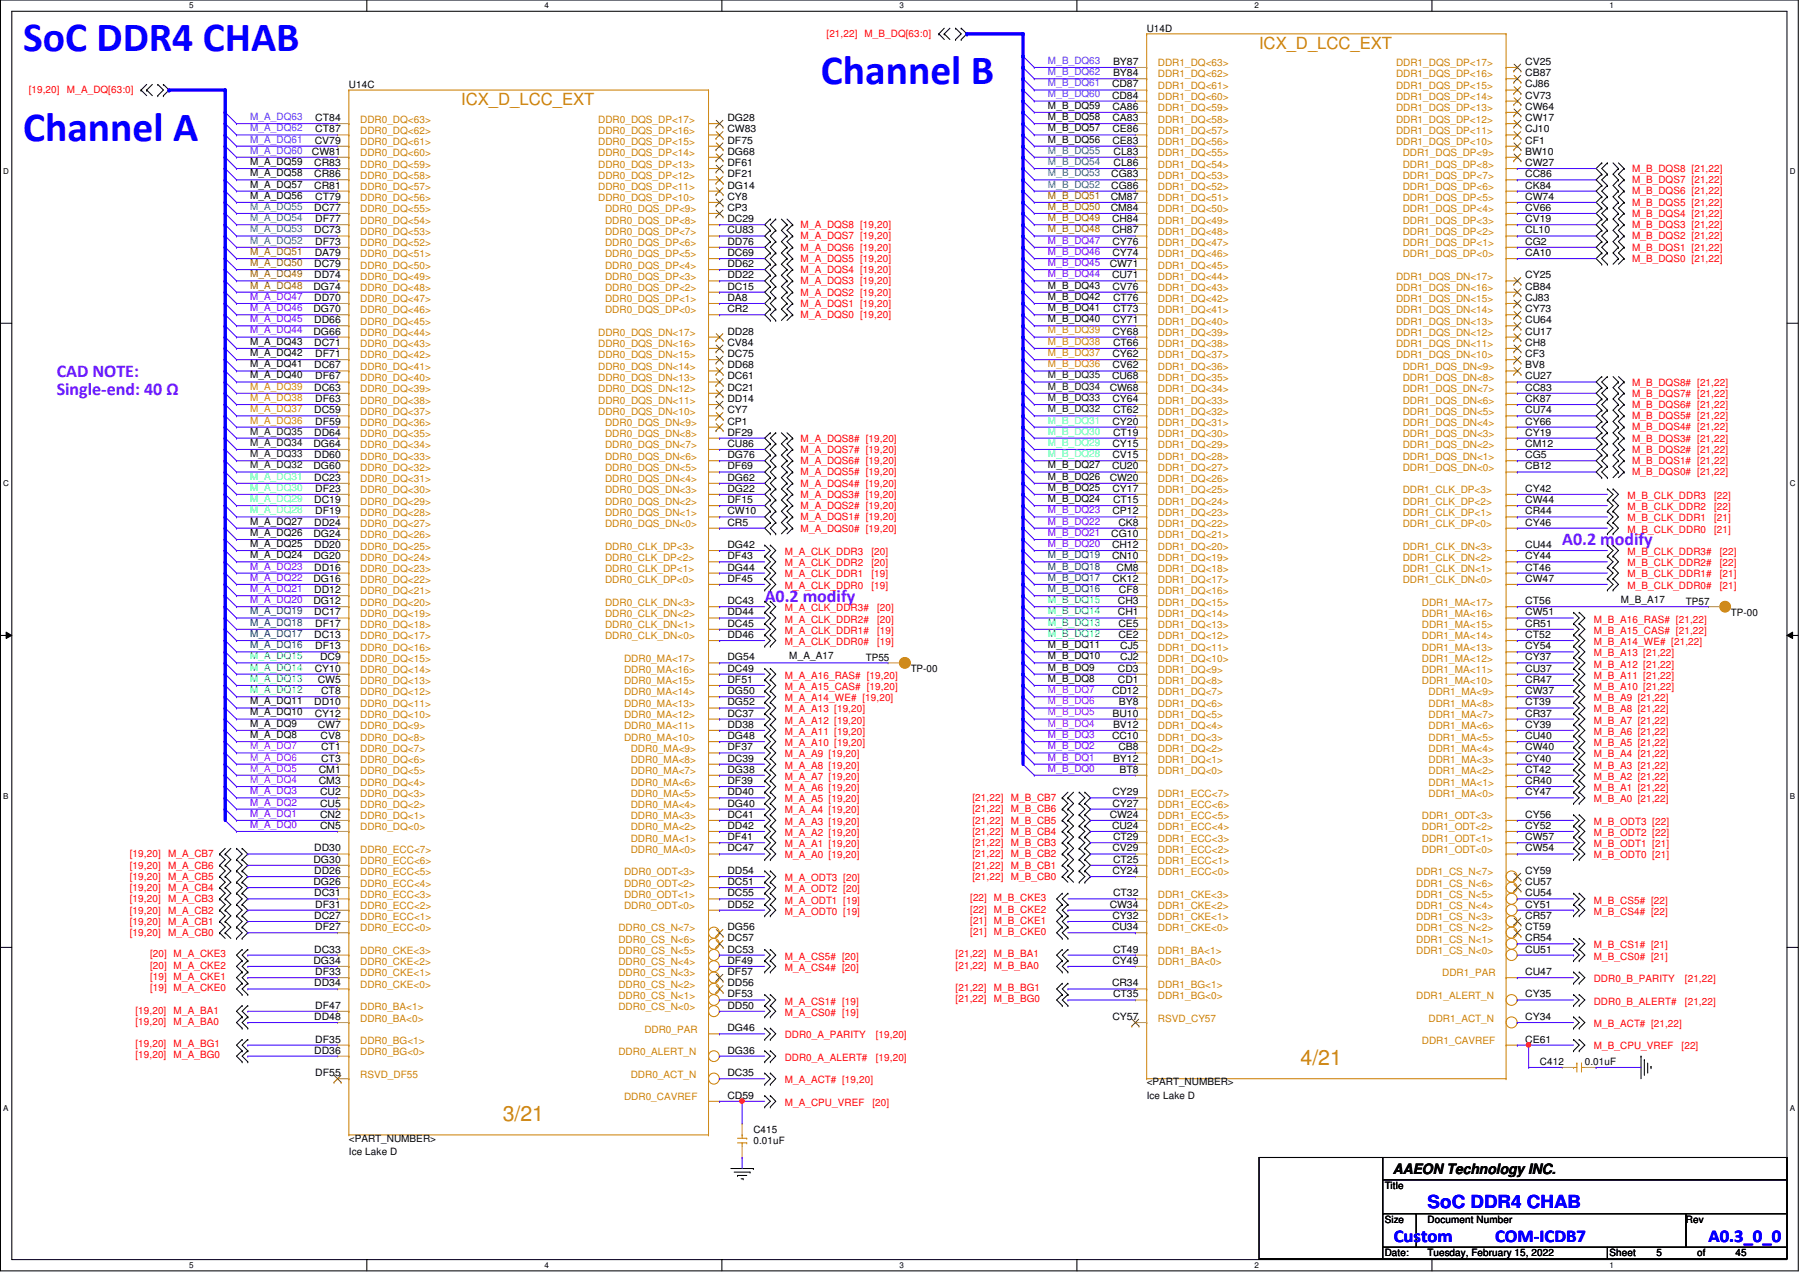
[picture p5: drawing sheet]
<svg xmlns="http://www.w3.org/2000/svg" width="297mm" height="210mm" viewBox="0 0 297 210" stroke-linecap="round" stroke-linejoin="round" font-family="sans-serif">
<defs><g id="words">
<g font-size="6.9" fill="#00f">
<text x="3.8" y="8.4">SoC DDR4 CHAB</text>
<text x="135.5" y="13.9">Channel B</text>
<text x="3.8" y="23.2">Channel A</text>
</g>
<g font-size="3.5" fill="#cc8006">
<text x="214.6" y="175.8">4/21</text>
<text x="83" y="185">3/21</text>
</g>
<g font-size="3" fill="#8000ff">
<text x="9.4" y="62.2">CAD NOTE:</text>
<text x="9.4" y="65.2">Single-end: 40 Ω</text>
<text x="257.8" y="90">A0.2 modify</text>
<text x="126.2" y="99.3">A0.2 modify</text>
</g>
<g font-size="3" fill="#00f">
<text x="235.6" y="199.3">SoC DDR4 CHAB</text>
<text x="230" y="204.9">Custom</text>
<text x="246.7" y="204.9">COM-ICDB7</text>
<text x="281.9" y="204.9">A0.3_0_0</text>
</g>
<g font-size="2.8" fill="#cc8006">
<text x="207.8" y="8.1">ICX_D_LCC_EXT</text>
<text x="76.1" y="17.4">ICX_D_LCC_EXT</text>
</g>
<text font-size="2.4" x="229.8" y="193.8">AAEON Technology INC.</text>
<g font-size="1.7">
<text x="189.2" y="5.2">U14D</text>
<text x="183.7" y="10.7">BY87</text>
<text x="251.7" y="10.7">CV25</text>
<text x="57.6" y="14.5">U14C</text>
<text x="172.9" y="17.9">M_B_DQ59</text>
<text x="183.5" y="16.3">CD84</text>
<text x="183.5" y="14.4">CD87</text>
<text x="183.7" y="12.6">BY84</text>
<text x="251.7" y="16.3">CV73</text>
<text x="251.7" y="14.4">CJ86</text>
<text x="251.7" y="12.6">CB87</text>
<text x="51.9" y="23.7">CV79</text>
<text x="52" y="21.8">CT87</text>
<text x="52" y="20">CT84</text>
<text x="120.1" y="23.7">DF75</text>
<text x="120.1" y="21.8">CW83</text>
<text x="120.1" y="20">DG28</text>
<text x="172.9" y="23.5">M_B_DQ56</text>
<text x="172.9" y="19.8">M_B_DQ58</text>
<text x="172.9" y="21.7">M_B_DQ57</text>
<text x="183.6" y="23.7">CE83</text>
<text x="183.6" y="21.8">CE86</text>
<text x="183.6" y="20">CA83</text>
<text x="183.6" y="18.1">CA86</text>
<text x="251.7" y="23.7">CF1</text>
<text x="251.7" y="21.8">CJ10</text>
<text x="251.7" y="20">CW17</text>
<text x="251.7" y="18.1">CW64</text>
<text x="41.3" y="27.2">M_A_DQ59</text>
<text x="41.3" y="29.1">M_A_DQ58</text>
<text x="51.5" y="25.5">CW81</text>
<text x="51.9" y="29.3">CR86</text>
<text x="51.9" y="27.4">CR83</text>
<text x="120.1" y="29.3">DF21</text>
<text x="120.1" y="27.4">DF61</text>
<text x="120.1" y="25.5">DG68</text>
<text x="183.4" y="29.3">CG83</text>
<text x="183.8" y="27.4">CL86</text>
<text x="183.8" y="25.5">CL83</text>
<text x="251.7" y="29.3">CC86</text>
<text x="251.7" y="27.4">CW27</text>
<text x="251.7" y="25.5">BW10</text>
<text x="41.3" y="32.8">M_A_DQ56</text>
<text x="41.3" y="30.9">M_A_DQ57</text>
<text x="51.9" y="34.8">DC77</text>
<text x="51.9" y="31.1">CR81</text>
<text x="52" y="33">CT79</text>
<text x="120.1" y="34.8">CP3</text>
<text x="120.1" y="33">CY8</text>
<text x="120.1" y="31.1">DG14</text>
<text x="183.3" y="34.8">CM84</text>
<text x="183.3" y="33">CM87</text>
<text x="183.4" y="31.1">CG86</text>
<text x="251.7" y="34.8">CV66</text>
<text x="251.7" y="33">CW74</text>
<text x="251.7" y="31.1">CK84</text>
<text x="51.9" y="38.5">DC73</text>
<text x="52" y="40.4">DF73</text>
<text x="52" y="36.7">DF77</text>
<text x="120.1" y="40.4">DD76</text>
<text x="120.1" y="38.5">CU83</text>
<text x="120.1" y="36.7">DC29</text>
<text x="183.5" y="38.5">CH87</text>
<text x="183.5" y="36.7">CH84</text>
<text x="183.6" y="40.4">CY76</text>
<text x="251.7" y="40.4">CG2</text>
<text x="251.7" y="38.5">CL10</text>
<text x="251.7" y="36.7">CV19</text>
<text x="51.7" y="47.8">DG74</text>
<text x="51.9" y="45.9">DD74</text>
<text x="51.9" y="44.1">DC79</text>
<text x="51.9" y="42.2">DA79</text>
<text x="120.1" y="47.8">DC15</text>
<text x="120.1" y="45.9">DD22</text>
<text x="120.1" y="44.1">DD62</text>
<text x="120.1" y="42.2">DC69</text>
<text x="172.9" y="47.6">M_B_DQ43</text>
<text x="183.1" y="44.1">CW71</text>
<text x="183.5" y="45.9">CU71</text>
<text x="183.6" y="47.8">CV76</text>
<text x="183.6" y="42.2">CY74</text>
<text x="251.7" y="47.8">CB84</text>
<text x="251.7" y="45.9">CY25</text>
<text x="251.7" y="42.2">CA10</text>
<text x="51.7" y="51.5">DG70</text>
<text x="51.9" y="53.3">DD66</text>
<text x="51.9" y="49.7">DD70</text>
<text x="120.1" y="51.5">CR2</text>
<text x="120.1" y="49.7">DA8</text>
<text x="172.9" y="51.4">M_B_DQ41</text>
<text x="172.9" y="49.5">M_B_DQ42</text>
<text x="172.9" y="53.2">M_B_DQ40</text>
<text x="183.6" y="53.3">CY71</text>
<text x="183.7" y="51.5">CT73</text>
<text x="183.7" y="49.7">CT76</text>
<text x="251.7" y="53.3">CU64</text>
<text x="251.7" y="51.5">CY73</text>
<text x="251.7" y="49.7">CJ83</text>
<text x="41.3" y="56.9">M_A_DQ43</text>
<text x="41.3" y="58.8">M_A_DQ42</text>
<text x="51.7" y="55.2">DG66</text>
<text x="51.9" y="57.1">DC71</text>
<text x="52" y="58.9">DF71</text>
<text x="120.1" y="58.9">DC75</text>
<text x="120.1" y="57.1">CV84</text>
<text x="120.1" y="55.2">DD28</text>
<text x="183.6" y="58.9">CY62</text>
<text x="183.6" y="55.2">CY68</text>
<text x="183.7" y="57.1">CT66</text>
<text x="251.7" y="58.9">CF3</text>
<text x="251.7" y="57.1">CH8</text>
<text x="251.7" y="55.2">CU17</text>
<text x="41.3" y="60.6">M_A_DQ41</text>
<text x="41.3" y="62.4">M_A_DQ40</text>
<text x="51.9" y="64.5">DC63</text>
<text x="51.9" y="60.8">DC67</text>
<text x="52" y="62.6">DF67</text>
<text x="120.1" y="64.5">DC21</text>
<text x="120.1" y="62.6">DC61</text>
<text x="120.1" y="60.8">DD68</text>
<text x="183.1" y="64.5">CW68</text>
<text x="183.5" y="62.6">CU68</text>
<text x="183.6" y="60.8">CV62</text>
<text x="251.7" y="64.5">CC83</text>
<text x="251.7" y="62.6">CU27</text>
<text x="251.7" y="60.8">BV8</text>
<text x="51.9" y="71.9">DD64</text>
<text x="51.9" y="68.2">DC59</text>
<text x="52" y="70.1">DF59</text>
<text x="52" y="66.3">DF63</text>
<text x="120.1" y="71.9">DF29</text>
<text x="120.1" y="70.1">CP1</text>
<text x="120.1" y="68.2">CY7</text>
<text x="120.1" y="66.3">DD14</text>
<text x="183.6" y="70.1">CY20</text>
<text x="183.6" y="66.3">CY64</text>
<text x="183.7" y="71.9">CT19</text>
<text x="183.7" y="68.2">CT62</text>
<text x="251.7" y="71.9">CY19</text>
<text x="251.7" y="70.1">CY66</text>
<text x="251.7" y="68.2">CU74</text>
<text x="251.7" y="66.3">CK87</text>
<text x="51.7" y="77.5">DG60</text>
<text x="51.7" y="73.7">DG64</text>
<text x="51.9" y="75.6">DD60</text>
<text x="120.1" y="77.5">DF69</text>
<text x="120.1" y="75.6">DG76</text>
<text x="120.1" y="73.7">CU86</text>
<text x="172.9" y="77.3">M_B_DQ27</text>
<text x="183.5" y="77.5">CU20</text>
<text x="183.6" y="75.6">CV15</text>
<text x="183.6" y="73.7">CY15</text>
<text x="251.7" y="77.5">CB12</text>
<text x="251.7" y="75.6">CG5</text>
<text x="251.7" y="73.7">CM12</text>
<text x="51.9" y="83">DC19</text>
<text x="51.9" y="79.3">DC23</text>
<text x="52" y="81.2">DF23</text>
<text x="120.1" y="83">DF15</text>
<text x="120.1" y="81.2">DG22</text>
<text x="120.1" y="79.3">DG62</text>
<text x="172.9" y="79.2">M_B_DQ26</text>
<text x="172.9" y="82.8">M_B_DQ24</text>
<text x="172.9" y="81">M_B_DQ25</text>
<text x="183.1" y="79.3">CW20</text>
<text x="183.6" y="81.2">CY17</text>
<text x="183.7" y="83">CT15</text>
<text x="251.7" y="83">CW44</text>
<text x="251.7" y="81.2">CY42</text>
<text x="41.3" y="88.4">M_A_DQ26</text>
<text x="41.3" y="86.6">M_A_DQ27</text>
<text x="51.7" y="88.6">DG24</text>
<text x="51.9" y="86.7">DD24</text>
<text x="52" y="84.9">DF19</text>
<text x="120.1" y="86.7">CR5</text>
<text x="120.1" y="84.9">CW10</text>
<text x="183.4" y="88.6">CG10</text>
<text x="183.6" y="84.9">CP12</text>
<text x="184.6" y="86.7">CK8</text>
<text x="251.7" y="86.7">CY46</text>
<text x="251.7" y="84.9">CR44</text>
<text x="41.3" y="92.1">M_A_DQ24</text>
<text x="41.3" y="90.3">M_A_DQ25</text>
<text x="51.7" y="92.3">DG20</text>
<text x="51.9" y="94.1">DD16</text>
<text x="51.9" y="90.4">DD20</text>
<text x="120.1" y="94.1">DG44</text>
<text x="120.1" y="92.3">DF43</text>
<text x="120.1" y="90.4">DG42</text>
<text x="183.5" y="92.3">CN10</text>
<text x="183.5" y="90.4">CH12</text>
<text x="184.3" y="94.1">CM8</text>
<text x="251.7" y="94.1">CT46</text>
<text x="251.7" y="92.3">CY44</text>
<text x="251.7" y="90.4">CU44</text>
<text x="51.7" y="99.7">DG12</text>
<text x="51.7" y="96">DG16</text>
<text x="51.9" y="101.6">DC17</text>
<text x="51.9" y="97.9">DD12</text>
<text x="120.1" y="101.6">DD44</text>
<text x="120.1" y="99.7">DC43</text>
<text x="120.1" y="96">DF45</text>
<text x="183.6" y="96">CK12</text>
<text x="184.5" y="101.6">CH1</text>
<text x="184.5" y="99.7">CH3</text>
<text x="184.7" y="97.9">CF8</text>
<text x="251.7" y="101.6">CW51</text>
<text x="251.7" y="99.7">CT56</text>
<text x="251.7" y="96">CW47</text>
<text x="267.5" y="99.5">M_B_A17</text>
<text x="278.2" y="99.8">TP57</text>
<text x="285.6" y="101.6">TP-00</text>
<text x="51.9" y="105.3">DC13</text>
<text x="52" y="107.1">DF13</text>
<text x="52" y="103.4">DF17</text>
<text x="120.1" y="105.3">DD46</text>
<text x="120.1" y="103.4">DC45</text>
<text x="172.9" y="107">M_B_DQ11</text>
<text x="184.6" y="105.3">CE2</text>
<text x="184.6" y="103.4">CE5</text>
<text x="184.9" y="107.1">CJ5</text>
<text x="251.7" y="107.1">CY54</text>
<text x="251.7" y="105.3">CT52</text>
<text x="251.7" y="103.4">CR51</text>
<text x="51.9" y="110.8">CY10</text>
<text x="52.4" y="112.7">CW5</text>
<text x="52.8" y="109">DC9</text>
<text x="120.1" y="112.7">DF51</text>
<text x="120.1" y="110.8">DC49</text>
<text x="120.1" y="109">DG54</text>
<text x="130.3" y="108.8">M_A_A17</text>
<text x="142.9" y="109.1">TP55</text>
<text x="150.3" y="110.9">TP-00</text>
<text x="172.9" y="110.7">M_B_DQ9</text>
<text x="172.9" y="112.5">M_B_DQ8</text>
<text x="172.9" y="108.8">M_B_DQ10</text>
<text x="184.5" y="112.7">CD1</text>
<text x="184.5" y="110.8">CD3</text>
<text x="184.9" y="109">CJ2</text>
<text x="251.7" y="112.7">CR47</text>
<text x="251.7" y="110.8">CU37</text>
<text x="251.7" y="109">CY37</text>
<text x="41.3" y="119.9">M_A_DQ9</text>
<text x="41.3" y="116.2">M_A_DQ11</text>
<text x="41.3" y="118.1">M_A_DQ10</text>
<text x="51.9" y="116.4">DD10</text>
<text x="51.9" y="118.2">CY12</text>
<text x="53" y="114.6">CT8</text>
<text x="120.1" y="118.2">DC37</text>
<text x="120.1" y="116.4">DG52</text>
<text x="120.1" y="114.6">DG50</text>
<text x="183.5" y="114.6">CD12</text>
<text x="183.6" y="118.2">BU10</text>
<text x="184.7" y="116.4">BY8</text>
<text x="251.7" y="118.2">CR37</text>
<text x="251.7" y="116.4">CT39</text>
<text x="251.7" y="114.6">CW37</text>
<text x="41.3" y="121.8">M_A_DQ8</text>
<text x="52.4" y="120.1">CW7</text>
<text x="52.9" y="122">CV8</text>
<text x="53" y="125.7">CT3</text>
<text x="53" y="123.8">CT1</text>
<text x="120.1" y="125.7">DC39</text>
<text x="120.1" y="123.8">DF37</text>
<text x="120.1" y="122">DG48</text>
<text x="120.1" y="120.1">DD38</text>
<text x="183.5" y="122">CC10</text>
<text x="183.7" y="125.7">BY12</text>
<text x="183.7" y="120.1">BV12</text>
<text x="184.6" y="123.8">CB8</text>
<text x="251.7" y="125.7">CY40</text>
<text x="251.7" y="123.8">CW40</text>
<text x="251.7" y="122">CU40</text>
<text x="251.7" y="120.1">CY39</text>
<text x="52.6" y="129.4">CM3</text>
<text x="52.6" y="127.5">CM1</text>
<text x="52.8" y="131.2">CU2</text>
<text x="120.1" y="131.2">DD40</text>
<text x="120.1" y="129.4">DF39</text>
<text x="120.1" y="127.5">DG38</text>
<text x="183.6" y="131.2">CY29</text>
<text x="184.7" y="127.5">BT8</text>
<text x="251.7" y="131.2">CY47</text>
<text x="251.7" y="129.4">CR40</text>
<text x="251.7" y="127.5">CT42</text>
<text x="52.8" y="136.8">CN5</text>
<text x="52.8" y="135">CN2</text>
<text x="52.8" y="133.1">CU5</text>
<text x="120.1" y="136.8">DD42</text>
<text x="120.1" y="135">DC41</text>
<text x="120.1" y="133.1">DG40</text>
<text x="183.1" y="135">CW24</text>
<text x="183.5" y="136.8">CU24</text>
<text x="183.6" y="133.1">CY27</text>
<text x="251.7" y="136.8">CY52</text>
<text x="251.7" y="135">CY56</text>
<text x="51.7" y="142.4">DG30</text>
<text x="51.9" y="140.5">DD30</text>
<text x="120.1" y="140.5">DC47</text>
<text x="120.1" y="138.6">DF41</text>
<text x="183.6" y="140.5">CV29</text>
<text x="183.7" y="142.4">CT25</text>
<text x="183.7" y="138.6">CT29</text>
<text x="251.7" y="140.5">CW54</text>
<text x="251.7" y="138.6">CW57</text>
<text x="51.7" y="146">DG26</text>
<text x="51.9" y="147.9">DC31</text>
<text x="51.9" y="144.2">DD26</text>
<text x="52" y="149.8">DF31</text>
<text x="120.1" y="149.8">DD52</text>
<text x="120.1" y="147.9">DC55</text>
<text x="120.1" y="146">DC51</text>
<text x="120.1" y="144.2">DD54</text>
<text x="183.1" y="149.8">CW34</text>
<text x="183.6" y="144.2">CY24</text>
<text x="183.7" y="147.9">CT32</text>
<text x="251.7" y="149.8">CY51</text>
<text x="251.7" y="147.9">CU54</text>
<text x="251.7" y="146">CU57</text>
<text x="251.7" y="144.2">CY59</text>
<text x="51.9" y="151.6">DC27</text>
<text x="52" y="153.5">DF27</text>
<text x="120.1" y="155.3">DC57</text>
<text x="120.1" y="153.5">DG56</text>
<text x="183.5" y="153.5">CU34</text>
<text x="183.6" y="151.6">CY32</text>
<text x="251.7" y="155.3">CR54</text>
<text x="251.7" y="153.5">CT59</text>
<text x="251.7" y="151.6">CR57</text>
<text x="51.7" y="159">DG34</text>
<text x="51.9" y="157.2">DC33</text>
<text x="52" y="160.9">DF33</text>
<text x="120.1" y="160.9">DF57</text>
<text x="120.1" y="159">DF49</text>
<text x="120.1" y="157.2">DC53</text>
<text x="183.6" y="159">CY49</text>
<text x="183.7" y="157.2">CT49</text>
<text x="251.7" y="160.9">CU47</text>
<text x="251.7" y="157.2">CU51</text>
<text x="51.9" y="162.8">DD34</text>
<text x="52" y="166.5">DF47</text>
<text x="120.1" y="166.5">DD50</text>
<text x="120.1" y="164.6">DF53</text>
<text x="120.1" y="162.8">DD56</text>
<text x="183.5" y="162.8">CR34</text>
<text x="183.7" y="164.6">CT35</text>
<text x="251.7" y="164.6">CY35</text>
<text x="51.9" y="173.9">DD36</text>
<text x="51.9" y="168.3">DD48</text>
<text x="52" y="172">DF35</text>
<text x="120.1" y="173.9">DG36</text>
<text x="120.1" y="170.2">DG46</text>
<text x="183.6" y="168.3">CY57</text>
<text x="251.7" y="172">CE61</text>
<text x="251.7" y="168.3">CY34</text>
<text x="52" y="177.6">DF55</text>
<text x="120.1" y="177.6">DC35</text>
<text x="189.2" y="179.1">&lt;PART_NUMBER&gt;</text>
<text x="254.1" y="175.8">C412</text>
<text x="261.5" y="175.8">0.01uF</text>
<text x="120.1" y="181.3">CD59</text>
<text x="189.2" y="181.4">Ice Lake D</text>
<text x="57.6" y="188.4">&lt;PART_NUMBER&gt;</text>
<text x="57.6" y="190.6">Ice Lake D</text>
<text x="124.3" y="186.9">C415</text>
<text x="124.3" y="188.8">0.01uF</text>
<text x="228.5" y="196.2">Title</text>
<text x="228.5" y="201.8">Size</text>
<text x="235.6" y="201.8">Document Number</text>
<text x="278.2" y="201.8">Rev</text>
<text x="228.5" y="207.3">Date:</text>
<text x="235.6" y="207.3">Tuesday, February 15, 2022</text>
<text x="265.6" y="207.3">Sheet</text>
<text x="273.4" y="207.3">5</text>
<text x="280.1" y="207.3">of</text>
<text x="286.4" y="207.3">45</text>
</g>
<g font-size="1.7" fill="#f00">
<text x="136.4" y="6.1">[21,22] M_B_DQ[63:0]</text>
<text x="4.7" y="15.4">[19,20]</text>
<text x="11" y="15.4">M_A_DQ[63:0]</text>
<text x="269.3" y="28.4">M_B_DQS8 [21,22]</text>
<text x="269.3" y="35.8">M_B_DQS4 [21,22]</text>
<text x="269.3" y="34">M_B_DQS5 [21,22]</text>
<text x="269.3" y="32.1">M_B_DQS6 [21,22]</text>
<text x="269.3" y="30.2">M_B_DQS7 [21,22]</text>
<text x="132.1" y="41.4">M_A_DQS6 [19,20]</text>
<text x="132.1" y="39.5">M_A_DQS7 [19,20]</text>
<text x="132.1" y="37.6">M_A_DQS8 [19,20]</text>
<text x="269.3" y="41.4">M_B_DQS1 [21,22]</text>
<text x="269.3" y="39.5">M_B_DQS2 [21,22]</text>
<text x="269.3" y="37.6">M_B_DQS3 [21,22]</text>
<text x="132.1" y="46.9">M_A_DQS3 [19,20]</text>
<text x="132.1" y="45.1">M_A_DQS4 [19,20]</text>
<text x="132.1" y="43.2">M_A_DQS5 [19,20]</text>
<text x="269.3" y="43.2">M_B_DQS0 [21,22]</text>
<text x="132.1" y="52.5">M_A_DQS0 [19,20]</text>
<text x="132.1" y="50.6">M_A_DQS1 [19,20]</text>
<text x="132.1" y="48.8">M_A_DQS2 [19,20]</text>
<text x="269.3" y="65.4">M_B_DQS7# [21,22]</text>
<text x="269.3" y="63.6">M_B_DQS8# [21,22]</text>
<text x="269.3" y="71">M_B_DQS4# [21,22]</text>
<text x="269.3" y="69.2">M_B_DQS5# [21,22]</text>
<text x="269.3" y="67.3">M_B_DQS6# [21,22]</text>
<text x="132.1" y="76.6">M_A_DQS6# [19,20]</text>
<text x="132.1" y="74.7">M_A_DQS7# [19,20]</text>
<text x="132.1" y="72.9">M_A_DQS8# [19,20]</text>
<text x="269.3" y="76.6">M_B_DQS1# [21,22]</text>
<text x="269.3" y="74.7">M_B_DQS2# [21,22]</text>
<text x="269.3" y="72.9">M_B_DQS3# [21,22]</text>
<text x="132.1" y="84">M_A_DQS2# [19,20]</text>
<text x="132.1" y="82.2">M_A_DQS3# [19,20]</text>
<text x="132.1" y="80.3">M_A_DQS4# [19,20]</text>
<text x="132.1" y="78.4">M_A_DQS5# [19,20]</text>
<text x="268.6" y="82.3">M_B_CLK_DDR3</text>
<text x="269.3" y="78.4">M_B_DQS0# [21,22]</text>
<text x="282.9" y="82.3">[22]</text>
<text x="132.1" y="87.7">M_A_DQS0# [19,20]</text>
<text x="132.1" y="85.9">M_A_DQS1# [19,20]</text>
<text x="268.6" y="87.9">M_B_CLK_DDR0</text>
<text x="268.6" y="84.2">M_B_CLK_DDR2</text>
<text x="268.6" y="86">M_B_CLK_DDR1</text>
<text x="282.9" y="87.9">[21]</text>
<text x="282.9" y="84.2">[22]</text>
<text x="282.9" y="86">[21]</text>
<text x="129.5" y="93.5">M_A_CLK_DDR2</text>
<text x="129.5" y="91.6">M_A_CLK_DDR3</text>
<text x="129.5" y="95.3">M_A_CLK_DDR1</text>
<text x="143.8" y="93.5">[20]</text>
<text x="143.8" y="91.6">[20]</text>
<text x="143.8" y="95.3">[19]</text>
<text x="268.6" y="93.5">M_B_CLK_DDR2#</text>
<text x="268.6" y="91.6">M_B_CLK_DDR3#</text>
<text x="268.6" y="95.3">M_B_CLK_DDR1#</text>
<text x="283.8" y="93.5">[22]</text>
<text x="283.8" y="91.6">[22]</text>
<text x="283.8" y="95.3">[21]</text>
<text x="129.5" y="100.9">M_A_CLK_DDR3#</text>
<text x="129.5" y="97.2">M_A_CLK_DDR0</text>
<text x="143.8" y="97.2">[19]</text>
<text x="144.7" y="100.9">[20]</text>
<text x="268.6" y="97.2">M_B_CLK_DDR0#</text>
<text x="283.8" y="97.2">[21]</text>
<text x="129.5" y="102.7">M_A_CLK_DDR2#</text>
<text x="129.5" y="106.4">M_A_CLK_DDR0#</text>
<text x="129.5" y="104.6">M_A_CLK_DDR1#</text>
<text x="144.7" y="102.7">[20]</text>
<text x="144.7" y="106.4">[19]</text>
<text x="144.7" y="104.6">[19]</text>
<text x="263" y="106.4">M_B_A14_WE# [21,22]</text>
<text x="263" y="104.6">M_B_A15_CAS# [21,22]</text>
<text x="263" y="102.7">M_B_A16_RAS# [21,22]</text>
<text x="129.5" y="113.8">M_A_A15_CAS# [19,20]</text>
<text x="129.5" y="112">M_A_A16_RAS# [19,20]</text>
<text x="263" y="113.8">M_B_A10 [21,22]</text>
<text x="263" y="112">M_B_A11 [21,22]</text>
<text x="263" y="110.2">M_B_A12 [21,22]</text>
<text x="263" y="108.3">M_B_A13 [21,22]</text>
<text x="129.5" y="119.4">M_A_A12 [19,20]</text>
<text x="129.5" y="117.6">M_A_A13 [19,20]</text>
<text x="129.5" y="115.7">M_A_A14_WE# [19,20]</text>
<text x="263" y="119.4">M_B_A7 [21,22]</text>
<text x="263" y="117.6">M_B_A8 [21,22]</text>
<text x="263" y="115.7">M_B_A9 [21,22]</text>
<text x="129.5" y="125">M_A_A9 [19,20]</text>
<text x="129.5" y="123.1">M_A_A10 [19,20]</text>
<text x="129.5" y="121.3">M_A_A11 [19,20]</text>
<text x="263" y="125">M_B_A4 [21,22]</text>
<text x="263" y="123.1">M_B_A5 [21,22]</text>
<text x="263" y="121.3">M_B_A6 [21,22]</text>
<text x="129.5" y="130.6">M_A_A6 [19,20]</text>
<text x="129.5" y="128.7">M_A_A7 [19,20]</text>
<text x="129.5" y="126.8">M_A_A8 [19,20]</text>
<text x="263" y="130.6">M_B_A1 [21,22]</text>
<text x="263" y="128.7">M_B_A2 [21,22]</text>
<text x="263" y="126.8">M_B_A3 [21,22]</text>
<text x="129.5" y="138">M_A_A2 [19,20]</text>
<text x="129.5" y="136.1">M_A_A3 [19,20]</text>
<text x="129.5" y="134.2">M_A_A4 [19,20]</text>
<text x="129.5" y="132.4">M_A_A5 [19,20]</text>
<text x="160.5" y="137.8">[21,22]</text>
<text x="160.5" y="135.9">[21,22]</text>
<text x="160.5" y="134.1">[21,22]</text>
<text x="160.5" y="132.2">[21,22]</text>
<text x="166.8" y="137.8">M_B_CB4</text>
<text x="166.8" y="135.9">M_B_CB5</text>
<text x="166.8" y="134.1">M_B_CB6</text>
<text x="166.8" y="132.2">M_B_CB7</text>
<text x="263" y="132.4">M_B_A0 [21,22]</text>
<text x="263" y="138">M_B_ODT2 [22]</text>
<text x="263" y="136.1">M_B_ODT3 [22]</text>
<text x="21.4" y="143.3">[19,20]</text>
<text x="21.4" y="141.5">[19,20]</text>
<text x="27.7" y="143.3">M_A_CB6</text>
<text x="27.7" y="141.5">M_A_CB7</text>
<text x="129.5" y="141.6">M_A_A0 [19,20]</text>
<text x="129.5" y="139.8">M_A_A1 [19,20]</text>
<text x="160.5" y="141.5">[21,22]</text>
<text x="160.5" y="139.6">[21,22]</text>
<text x="160.5" y="143.3">[21,22]</text>
<text x="166.8" y="141.5">M_B_CB2</text>
<text x="166.8" y="139.6">M_B_CB3</text>
<text x="166.8" y="143.3">M_B_CB1</text>
<text x="263" y="141.6">M_B_ODT0 [21]</text>
<text x="263" y="139.8">M_B_ODT1 [21]</text>
<text x="21.4" y="148.9">[19,20]</text>
<text x="21.4" y="147.1">[19,20]</text>
<text x="21.4" y="145.2">[19,20]</text>
<text x="27.7" y="148.9">M_A_CB3</text>
<text x="27.7" y="147.1">M_A_CB4</text>
<text x="27.7" y="145.2">M_A_CB5</text>
<text x="129.5" y="149.1">M_A_ODT1 [19]</text>
<text x="129.5" y="147.2">M_A_ODT2 [20]</text>
<text x="129.5" y="145.4">M_A_ODT3 [20]</text>
<text x="160.1" y="148.7">[22] M_B_CKE3</text>
<text x="160.5" y="145.2">[21,22]</text>
<text x="166.8" y="145.2">M_B_CB0</text>
<text x="263" y="149.1">M_B_CS5# [22]</text>
<text x="21.4" y="150.7">[19,20]</text>
<text x="21.4" y="152.6">[19,20]</text>
<text x="21.4" y="154.5">[19,20]</text>
<text x="27.7" y="150.7">M_A_CB2</text>
<text x="27.7" y="152.6">M_A_CB1</text>
<text x="27.7" y="154.5">M_A_CB0</text>
<text x="129.5" y="150.9">M_A_ODT0 [19]</text>
<text x="160.1" y="152.4">[21] M_B_CKE1</text>
<text x="160.1" y="154.3">[21] M_B_CKE0</text>
<text x="160.1" y="150.6">[22] M_B_CKE2</text>
<text x="263" y="150.9">M_B_CS4# [22]</text>
<text x="24.8" y="161.7">[19] M_A_CKE1</text>
<text x="24.8" y="158">[20] M_A_CKE3</text>
<text x="24.8" y="159.9">[20] M_A_CKE2</text>
<text x="129.5" y="158.4">M_A_CS5# [20]</text>
<text x="129.5" y="160.2">M_A_CS4# [20]</text>
<text x="157.7" y="159.9">[21,22]</text>
<text x="157.7" y="158">[21,22]</text>
<text x="164" y="159.9">M_B_BA0</text>
<text x="164" y="158">M_B_BA1</text>
<text x="263" y="156.5">M_B_CS1# [21]</text>
<text x="263" y="158.4">M_B_CS0# [21]</text>
<text x="22.3" y="167.3">[19,20]</text>
<text x="24.8" y="163.5">[19] M_A_CKE0</text>
<text x="28.7" y="167.3">M_A_BA1</text>
<text x="129.5" y="167.6">M_A_CS0# [19]</text>
<text x="129.5" y="165.8">M_A_CS1# [19]</text>
<text x="157.7" y="165.4">[21,22]</text>
<text x="157.7" y="163.5">[21,22]</text>
<text x="164" y="165.4">M_B_BG0</text>
<text x="164" y="163.5">M_B_BG1</text>
<text x="263" y="165.8">DDR0_B_ALERT#</text>
<text x="263" y="162.1">DDR0_B_PARITY</text>
<text x="278" y="165.8">[21,22]</text>
<text x="278" y="162.1">[21,22]</text>
<text x="22.3" y="169.1">[19,20]</text>
<text x="22.3" y="172.8">[19,20]</text>
<text x="28.7" y="169.1">M_A_BA0</text>
<text x="28.7" y="172.8">M_A_BG1</text>
<text x="129.5" y="171.3">DDR0_A_PARITY</text>
<text x="144.5" y="171.3">[19,20]</text>
<text x="263" y="173.2">M_B_CPU_VREF</text>
<text x="263" y="169.5">M_B_ACT# [21,22]</text>
<text x="277.5" y="173.2">[22]</text>
<text x="22.3" y="174.7">[19,20]</text>
<text x="28.7" y="174.7">M_A_BG0</text>
<text x="129.5" y="175">DDR0_A_ALERT#</text>
<text x="129.5" y="178.7">M_A_ACT# [19,20]</text>
<text x="144.5" y="175">[19,20]</text>
<text x="129.5" y="182.5">M_A_CPU_VREF</text>
<text x="144" y="182.5">[20]</text>
</g>
<g font-size="1.7" fill="#0080ff">
<text x="172.9" y="10.5">M_B_DQ63</text>
<text x="172.9" y="14.3">M_B_DQ61</text>
<text x="172.9" y="16.1">M_B_DQ60</text>
<text x="172.9" y="12.4">M_B_DQ62</text>
<text x="41.3" y="19.8">M_A_DQ63</text>
<text x="41.3" y="23.5">M_A_DQ61</text>
<text x="41.3" y="21.7">M_A_DQ62</text>
<text x="41.3" y="25.4">M_A_DQ60</text>
</g>
<g font-size="1.7" fill="#cc8006">
<text x="191.1" y="11">DDR1_DQ&lt;63&gt;</text>
<text x="230.4" y="11">DDR1_DQS_DP&lt;17&gt;</text>
<text x="191.1" y="16.5">DDR1_DQ&lt;60&gt;</text>
<text x="191.1" y="14.6">DDR1_DQ&lt;61&gt;</text>
<text x="191.1" y="12.8">DDR1_DQ&lt;62&gt;</text>
<text x="230.4" y="16.5">DDR1_DQS_DP&lt;14&gt;</text>
<text x="230.4" y="14.6">DDR1_DQS_DP&lt;15&gt;</text>
<text x="230.4" y="12.8">DDR1_DQS_DP&lt;16&gt;</text>
<text x="59.4" y="23.9">DDR0_DQ&lt;61&gt;</text>
<text x="59.4" y="22.1">DDR0_DQ&lt;62&gt;</text>
<text x="59.4" y="20.2">DDR0_DQ&lt;63&gt;</text>
<text x="98.7" y="23.9">DDR0_DQS_DP&lt;15&gt;</text>
<text x="98.7" y="22.1">DDR0_DQS_DP&lt;16&gt;</text>
<text x="98.7" y="20.2">DDR0_DQS_DP&lt;17&gt;</text>
<text x="191.1" y="23.9">DDR1_DQ&lt;56&gt;</text>
<text x="191.1" y="22.1">DDR1_DQ&lt;57&gt;</text>
<text x="191.1" y="20.2">DDR1_DQ&lt;58&gt;</text>
<text x="191.1" y="18.4">DDR1_DQ&lt;59&gt;</text>
<text x="230.4" y="23.9">DDR1_DQS_DP&lt;10&gt;</text>
<text x="230.4" y="22.1">DDR1_DQS_DP&lt;11&gt;</text>
<text x="230.4" y="20.2">DDR1_DQS_DP&lt;12&gt;</text>
<text x="230.4" y="18.4">DDR1_DQS_DP&lt;13&gt;</text>
<text x="59.4" y="29.5">DDR0_DQ&lt;58&gt;</text>
<text x="59.4" y="27.6">DDR0_DQ&lt;59&gt;</text>
<text x="59.4" y="25.8">DDR0_DQ&lt;60&gt;</text>
<text x="98.7" y="29.5">DDR0_DQS_DP&lt;12&gt;</text>
<text x="98.7" y="27.6">DDR0_DQS_DP&lt;13&gt;</text>
<text x="98.7" y="25.8">DDR0_DQS_DP&lt;14&gt;</text>
<text x="191.1" y="29.5">DDR1_DQ&lt;53&gt;</text>
<text x="191.1" y="27.6">DDR1_DQ&lt;54&gt;</text>
<text x="191.1" y="25.8">DDR1_DQ&lt;55&gt;</text>
<text x="231.5" y="29.5">DDR1_DQS_DP&lt;7&gt;</text>
<text x="231.5" y="27.6">DDR1_DQS_DP&lt;8&gt;</text>
<text x="231.5" y="25.8">DDR1_DQS_DP&lt;9&gt;</text>
<text x="59.4" y="35.1">DDR0_DQ&lt;55&gt;</text>
<text x="59.4" y="33.2">DDR0_DQ&lt;56&gt;</text>
<text x="59.4" y="31.3">DDR0_DQ&lt;57&gt;</text>
<text x="98.7" y="33.2">DDR0_DQS_DP&lt;10&gt;</text>
<text x="98.7" y="31.3">DDR0_DQS_DP&lt;11&gt;</text>
<text x="99.9" y="35.1">DDR0_DQS_DP&lt;9&gt;</text>
<text x="191.1" y="35.1">DDR1_DQ&lt;50&gt;</text>
<text x="191.1" y="33.2">DDR1_DQ&lt;51&gt;</text>
<text x="191.1" y="31.3">DDR1_DQ&lt;52&gt;</text>
<text x="231.5" y="35.1">DDR1_DQS_DP&lt;4&gt;</text>
<text x="231.5" y="33.2">DDR1_DQS_DP&lt;5&gt;</text>
<text x="231.5" y="31.3">DDR1_DQS_DP&lt;6&gt;</text>
<text x="59.4" y="40.6">DDR0_DQ&lt;52&gt;</text>
<text x="59.4" y="38.8">DDR0_DQ&lt;53&gt;</text>
<text x="59.4" y="36.9">DDR0_DQ&lt;54&gt;</text>
<text x="99.9" y="40.6">DDR0_DQS_DP&lt;6&gt;</text>
<text x="99.9" y="38.8">DDR0_DQS_DP&lt;7&gt;</text>
<text x="99.9" y="36.9">DDR0_DQS_DP&lt;8&gt;</text>
<text x="191.1" y="40.6">DDR1_DQ&lt;47&gt;</text>
<text x="191.1" y="38.8">DDR1_DQ&lt;48&gt;</text>
<text x="191.1" y="36.9">DDR1_DQ&lt;49&gt;</text>
<text x="231.5" y="40.6">DDR1_DQS_DP&lt;1&gt;</text>
<text x="231.5" y="38.8">DDR1_DQS_DP&lt;2&gt;</text>
<text x="231.5" y="36.9">DDR1_DQS_DP&lt;3&gt;</text>
<text x="59.4" y="46.2">DDR0_DQ&lt;49&gt;</text>
<text x="59.4" y="44.3">DDR0_DQ&lt;50&gt;</text>
<text x="59.4" y="42.5">DDR0_DQ&lt;51&gt;</text>
<text x="99.9" y="46.2">DDR0_DQS_DP&lt;3&gt;</text>
<text x="99.9" y="44.3">DDR0_DQS_DP&lt;4&gt;</text>
<text x="99.9" y="42.5">DDR0_DQS_DP&lt;5&gt;</text>
<text x="191.1" y="46.2">DDR1_DQ&lt;44&gt;</text>
<text x="191.1" y="44.3">DDR1_DQ&lt;45&gt;</text>
<text x="191.1" y="42.5">DDR1_DQ&lt;46&gt;</text>
<text x="230.4" y="46.2">DDR1_DQS_DN&lt;17&gt;</text>
<text x="231.5" y="42.5">DDR1_DQS_DP&lt;0&gt;</text>
<text x="59.4" y="53.6">DDR0_DQ&lt;45&gt;</text>
<text x="59.4" y="51.7">DDR0_DQ&lt;46&gt;</text>
<text x="59.4" y="49.9">DDR0_DQ&lt;47&gt;</text>
<text x="59.4" y="48">DDR0_DQ&lt;48&gt;</text>
<text x="99.9" y="51.7">DDR0_DQS_DP&lt;0&gt;</text>
<text x="99.9" y="49.9">DDR0_DQS_DP&lt;1&gt;</text>
<text x="99.9" y="48">DDR0_DQS_DP&lt;2&gt;</text>
<text x="191.1" y="53.6">DDR1_DQ&lt;40&gt;</text>
<text x="191.1" y="51.7">DDR1_DQ&lt;41&gt;</text>
<text x="191.1" y="49.9">DDR1_DQ&lt;42&gt;</text>
<text x="191.1" y="48">DDR1_DQ&lt;43&gt;</text>
<text x="230.4" y="53.6">DDR1_DQS_DN&lt;13&gt;</text>
<text x="230.4" y="51.7">DDR1_DQS_DN&lt;14&gt;</text>
<text x="230.4" y="49.9">DDR1_DQS_DN&lt;15&gt;</text>
<text x="230.4" y="48">DDR1_DQS_DN&lt;16&gt;</text>
<text x="59.4" y="59.1">DDR0_DQ&lt;42&gt;</text>
<text x="59.4" y="57.3">DDR0_DQ&lt;43&gt;</text>
<text x="59.4" y="55.5">DDR0_DQ&lt;44&gt;</text>
<text x="98.7" y="59.1">DDR0_DQS_DN&lt;15&gt;</text>
<text x="98.7" y="57.3">DDR0_DQS_DN&lt;16&gt;</text>
<text x="98.7" y="55.5">DDR0_DQS_DN&lt;17&gt;</text>
<text x="191.1" y="59.1">DDR1_DQ&lt;37&gt;</text>
<text x="191.1" y="57.3">DDR1_DQ&lt;38&gt;</text>
<text x="191.1" y="55.5">DDR1_DQ&lt;39&gt;</text>
<text x="230.4" y="59.1">DDR1_DQS_DN&lt;10&gt;</text>
<text x="230.4" y="57.3">DDR1_DQS_DN&lt;11&gt;</text>
<text x="230.4" y="55.5">DDR1_DQS_DN&lt;12&gt;</text>
<text x="59.4" y="64.7">DDR0_DQ&lt;39&gt;</text>
<text x="59.4" y="62.9">DDR0_DQ&lt;40&gt;</text>
<text x="59.4" y="61">DDR0_DQ&lt;41&gt;</text>
<text x="98.7" y="64.7">DDR0_DQS_DN&lt;12&gt;</text>
<text x="98.7" y="62.9">DDR0_DQS_DN&lt;13&gt;</text>
<text x="98.7" y="61">DDR0_DQS_DN&lt;14&gt;</text>
<text x="191.1" y="64.7">DDR1_DQ&lt;34&gt;</text>
<text x="191.1" y="62.9">DDR1_DQ&lt;35&gt;</text>
<text x="191.1" y="61">DDR1_DQ&lt;36&gt;</text>
<text x="231.5" y="64.7">DDR1_DQS_DN&lt;7&gt;</text>
<text x="231.5" y="62.9">DDR1_DQS_DN&lt;8&gt;</text>
<text x="231.5" y="61">DDR1_DQS_DN&lt;9&gt;</text>
<text x="59.4" y="70.3">DDR0_DQ&lt;36&gt;</text>
<text x="59.4" y="68.4">DDR0_DQ&lt;37&gt;</text>
<text x="59.4" y="66.6">DDR0_DQ&lt;38&gt;</text>
<text x="98.7" y="68.4">DDR0_DQS_DN&lt;10&gt;</text>
<text x="98.7" y="66.6">DDR0_DQS_DN&lt;11&gt;</text>
<text x="99.9" y="70.3">DDR0_DQS_DN&lt;9&gt;</text>
<text x="191.1" y="70.3">DDR1_DQ&lt;31&gt;</text>
<text x="191.1" y="68.4">DDR1_DQ&lt;32&gt;</text>
<text x="191.1" y="66.6">DDR1_DQ&lt;33&gt;</text>
<text x="231.5" y="70.3">DDR1_DQS_DN&lt;4&gt;</text>
<text x="231.5" y="68.4">DDR1_DQS_DN&lt;5&gt;</text>
<text x="231.5" y="66.6">DDR1_DQS_DN&lt;6&gt;</text>
<text x="59.4" y="77.7">DDR0_DQ&lt;32&gt;</text>
<text x="59.4" y="75.9">DDR0_DQ&lt;33&gt;</text>
<text x="59.4" y="74">DDR0_DQ&lt;34&gt;</text>
<text x="59.4" y="72.1">DDR0_DQ&lt;35&gt;</text>
<text x="99.9" y="77.7">DDR0_DQS_DN&lt;5&gt;</text>
<text x="99.9" y="75.9">DDR0_DQS_DN&lt;6&gt;</text>
<text x="99.9" y="74">DDR0_DQS_DN&lt;7&gt;</text>
<text x="99.9" y="72.1">DDR0_DQS_DN&lt;8&gt;</text>
<text x="191.1" y="77.7">DDR1_DQ&lt;27&gt;</text>
<text x="191.1" y="75.9">DDR1_DQ&lt;28&gt;</text>
<text x="191.1" y="74">DDR1_DQ&lt;29&gt;</text>
<text x="191.1" y="72.1">DDR1_DQ&lt;30&gt;</text>
<text x="231.5" y="77.7">DDR1_DQS_DN&lt;0&gt;</text>
<text x="231.5" y="75.9">DDR1_DQS_DN&lt;1&gt;</text>
<text x="231.5" y="74">DDR1_DQS_DN&lt;2&gt;</text>
<text x="231.5" y="72.1">DDR1_DQS_DN&lt;3&gt;</text>
<text x="59.4" y="83.3">DDR0_DQ&lt;29&gt;</text>
<text x="59.4" y="81.4">DDR0_DQ&lt;30&gt;</text>
<text x="59.4" y="79.5">DDR0_DQ&lt;31&gt;</text>
<text x="99.9" y="83.3">DDR0_DQS_DN&lt;2&gt;</text>
<text x="99.9" y="81.4">DDR0_DQS_DN&lt;3&gt;</text>
<text x="99.9" y="79.5">DDR0_DQS_DN&lt;4&gt;</text>
<text x="191.1" y="83.3">DDR1_DQ&lt;24&gt;</text>
<text x="191.1" y="81.4">DDR1_DQ&lt;25&gt;</text>
<text x="191.1" y="79.5">DDR1_DQ&lt;26&gt;</text>
<text x="231.5" y="83.3">DDR1_CLK_DP&lt;2&gt;</text>
<text x="231.5" y="81.4">DDR1_CLK_DP&lt;3&gt;</text>
<text x="59.4" y="88.8">DDR0_DQ&lt;26&gt;</text>
<text x="59.4" y="87">DDR0_DQ&lt;27&gt;</text>
<text x="59.4" y="85.1">DDR0_DQ&lt;28&gt;</text>
<text x="99.9" y="87">DDR0_DQS_DN&lt;0&gt;</text>
<text x="99.9" y="85.1">DDR0_DQS_DN&lt;1&gt;</text>
<text x="191.1" y="88.8">DDR1_DQ&lt;21&gt;</text>
<text x="191.1" y="87">DDR1_DQ&lt;22&gt;</text>
<text x="191.1" y="85.1">DDR1_DQ&lt;23&gt;</text>
<text x="231.5" y="87">DDR1_CLK_DP&lt;0&gt;</text>
<text x="231.5" y="85.1">DDR1_CLK_DP&lt;1&gt;</text>
<text x="59.4" y="94.4">DDR0_DQ&lt;23&gt;</text>
<text x="59.4" y="92.5">DDR0_DQ&lt;24&gt;</text>
<text x="59.4" y="90.7">DDR0_DQ&lt;25&gt;</text>
<text x="99.9" y="94.4">DDR0_CLK_DP&lt;1&gt;</text>
<text x="99.9" y="92.5">DDR0_CLK_DP&lt;2&gt;</text>
<text x="99.9" y="90.7">DDR0_CLK_DP&lt;3&gt;</text>
<text x="191.1" y="94.4">DDR1_DQ&lt;18&gt;</text>
<text x="191.1" y="92.5">DDR1_DQ&lt;19&gt;</text>
<text x="191.1" y="90.7">DDR1_DQ&lt;20&gt;</text>
<text x="231.5" y="94.4">DDR1_CLK_DN&lt;1&gt;</text>
<text x="231.5" y="92.5">DDR1_CLK_DN&lt;2&gt;</text>
<text x="231.5" y="90.7">DDR1_CLK_DN&lt;3&gt;</text>
<text x="59.4" y="101.8">DDR0_DQ&lt;19&gt;</text>
<text x="59.4" y="99.9">DDR0_DQ&lt;20&gt;</text>
<text x="59.4" y="98.1">DDR0_DQ&lt;21&gt;</text>
<text x="59.4" y="96.2">DDR0_DQ&lt;22&gt;</text>
<text x="99.9" y="96.2">DDR0_CLK_DP&lt;0&gt;</text>
<text x="99.9" y="101.8">DDR0_CLK_DN&lt;2&gt;</text>
<text x="99.9" y="99.9">DDR0_CLK_DN&lt;3&gt;</text>
<text x="191.1" y="101.8">DDR1_DQ&lt;14&gt;</text>
<text x="191.1" y="99.9">DDR1_DQ&lt;15&gt;</text>
<text x="191.1" y="98.1">DDR1_DQ&lt;16&gt;</text>
<text x="191.1" y="96.2">DDR1_DQ&lt;17&gt;</text>
<text x="231.5" y="96.2">DDR1_CLK_DN&lt;0&gt;</text>
<text x="234.7" y="101.8">DDR1_MA&lt;16&gt;</text>
<text x="234.7" y="99.9">DDR1_MA&lt;17&gt;</text>
<text x="59.4" y="107.4">DDR0_DQ&lt;16&gt;</text>
<text x="59.4" y="105.5">DDR0_DQ&lt;17&gt;</text>
<text x="59.4" y="103.7">DDR0_DQ&lt;18&gt;</text>
<text x="99.9" y="105.5">DDR0_CLK_DN&lt;0&gt;</text>
<text x="99.9" y="103.7">DDR0_CLK_DN&lt;1&gt;</text>
<text x="191.1" y="107.4">DDR1_DQ&lt;11&gt;</text>
<text x="191.1" y="105.5">DDR1_DQ&lt;12&gt;</text>
<text x="191.1" y="103.7">DDR1_DQ&lt;13&gt;</text>
<text x="234.7" y="107.4">DDR1_MA&lt;13&gt;</text>
<text x="234.7" y="105.5">DDR1_MA&lt;14&gt;</text>
<text x="234.7" y="103.7">DDR1_MA&lt;15&gt;</text>
<text x="59.4" y="112.9">DDR0_DQ&lt;13&gt;</text>
<text x="59.4" y="111.1">DDR0_DQ&lt;14&gt;</text>
<text x="59.4" y="109.2">DDR0_DQ&lt;15&gt;</text>
<text x="103" y="112.9">DDR0_MA&lt;15&gt;</text>
<text x="103" y="111.1">DDR0_MA&lt;16&gt;</text>
<text x="103" y="109.2">DDR0_MA&lt;17&gt;</text>
<text x="191.1" y="112.9">DDR1_DQ&lt;8&gt;</text>
<text x="191.1" y="111.1">DDR1_DQ&lt;9&gt;</text>
<text x="191.1" y="109.2">DDR1_DQ&lt;10&gt;</text>
<text x="234.7" y="112.9">DDR1_MA&lt;10&gt;</text>
<text x="234.7" y="111.1">DDR1_MA&lt;11&gt;</text>
<text x="234.7" y="109.2">DDR1_MA&lt;12&gt;</text>
<text x="59.4" y="118.5">DDR0_DQ&lt;10&gt;</text>
<text x="59.4" y="116.6">DDR0_DQ&lt;11&gt;</text>
<text x="59.4" y="114.8">DDR0_DQ&lt;12&gt;</text>
<text x="103" y="118.5">DDR0_MA&lt;12&gt;</text>
<text x="103" y="116.6">DDR0_MA&lt;13&gt;</text>
<text x="103" y="114.8">DDR0_MA&lt;14&gt;</text>
<text x="191.1" y="118.5">DDR1_DQ&lt;5&gt;</text>
<text x="191.1" y="116.6">DDR1_DQ&lt;6&gt;</text>
<text x="191.1" y="114.8">DDR1_DQ&lt;7&gt;</text>
<text x="235.8" y="118.5">DDR1_MA&lt;7&gt;</text>
<text x="235.8" y="116.6">DDR1_MA&lt;8&gt;</text>
<text x="235.8" y="114.8">DDR1_MA&lt;9&gt;</text>
<text x="59.4" y="125.9">DDR0_DQ&lt;6&gt;</text>
<text x="59.4" y="124">DDR0_DQ&lt;7&gt;</text>
<text x="59.4" y="122.2">DDR0_DQ&lt;8&gt;</text>
<text x="59.4" y="120.4">DDR0_DQ&lt;9&gt;</text>
<text x="103" y="122.2">DDR0_MA&lt;10&gt;</text>
<text x="103" y="120.4">DDR0_MA&lt;11&gt;</text>
<text x="104.1" y="125.9">DDR0_MA&lt;8&gt;</text>
<text x="104.1" y="124">DDR0_MA&lt;9&gt;</text>
<text x="191.1" y="125.9">DDR1_DQ&lt;1&gt;</text>
<text x="191.1" y="124">DDR1_DQ&lt;2&gt;</text>
<text x="191.1" y="122.2">DDR1_DQ&lt;3&gt;</text>
<text x="191.1" y="120.4">DDR1_DQ&lt;4&gt;</text>
<text x="235.8" y="125.9">DDR1_MA&lt;3&gt;</text>
<text x="235.8" y="124">DDR1_MA&lt;4&gt;</text>
<text x="235.8" y="122.2">DDR1_MA&lt;5&gt;</text>
<text x="235.8" y="120.4">DDR1_MA&lt;6&gt;</text>
<text x="59.4" y="131.5">DDR0_DQ&lt;3&gt;</text>
<text x="59.4" y="129.6">DDR0_DQ&lt;4&gt;</text>
<text x="59.4" y="127.8">DDR0_DQ&lt;5&gt;</text>
<text x="104.1" y="131.5">DDR0_MA&lt;5&gt;</text>
<text x="104.1" y="129.6">DDR0_MA&lt;6&gt;</text>
<text x="104.1" y="127.8">DDR0_MA&lt;7&gt;</text>
<text x="191.1" y="127.8">DDR1_DQ&lt;0&gt;</text>
<text x="191.1" y="131.5">DDR1_ECC&lt;7&gt;</text>
<text x="235.8" y="131.5">DDR1_MA&lt;0&gt;</text>
<text x="235.8" y="129.6">DDR1_MA&lt;1&gt;</text>
<text x="235.8" y="127.8">DDR1_MA&lt;2&gt;</text>
<text x="59.4" y="137">DDR0_DQ&lt;0&gt;</text>
<text x="59.4" y="135.2">DDR0_DQ&lt;1&gt;</text>
<text x="59.4" y="133.3">DDR0_DQ&lt;2&gt;</text>
<text x="104.1" y="137">DDR0_MA&lt;2&gt;</text>
<text x="104.1" y="135.2">DDR0_MA&lt;3&gt;</text>
<text x="104.1" y="133.3">DDR0_MA&lt;4&gt;</text>
<text x="191.1" y="137">DDR1_ECC&lt;4&gt;</text>
<text x="191.1" y="135.2">DDR1_ECC&lt;5&gt;</text>
<text x="191.1" y="133.3">DDR1_ECC&lt;6&gt;</text>
<text x="234.7" y="137">DDR1_ODT&lt;2&gt;</text>
<text x="234.7" y="135.2">DDR1_ODT&lt;3&gt;</text>
<text x="59.4" y="142.6">DDR0_ECC&lt;6&gt;</text>
<text x="59.4" y="140.8">DDR0_ECC&lt;7&gt;</text>
<text x="104.1" y="140.8">DDR0_MA&lt;0&gt;</text>
<text x="104.1" y="138.9">DDR0_MA&lt;1&gt;</text>
<text x="191.1" y="142.6">DDR1_ECC&lt;1&gt;</text>
<text x="191.1" y="140.8">DDR1_ECC&lt;2&gt;</text>
<text x="191.1" y="138.9">DDR1_ECC&lt;3&gt;</text>
<text x="234.7" y="140.8">DDR1_ODT&lt;0&gt;</text>
<text x="234.7" y="138.9">DDR1_ODT&lt;1&gt;</text>
<text x="59.4" y="148.2">DDR0_ECC&lt;3&gt;</text>
<text x="59.4" y="146.3">DDR0_ECC&lt;4&gt;</text>
<text x="59.4" y="144.4">DDR0_ECC&lt;5&gt;</text>
<text x="103" y="148.2">DDR0_ODT&lt;1&gt;</text>
<text x="103" y="146.3">DDR0_ODT&lt;2&gt;</text>
<text x="103" y="144.4">DDR0_ODT&lt;3&gt;</text>
<text x="191.1" y="148.2">DDR1_CKE&lt;3&gt;</text>
<text x="191.1" y="144.4">DDR1_ECC&lt;0&gt;</text>
<text x="233.7" y="148.2">DDR1_CS_N&lt;5&gt;</text>
<text x="233.7" y="146.3">DDR1_CS_N&lt;6&gt;</text>
<text x="233.7" y="144.4">DDR1_CS_N&lt;7&gt;</text>
<text x="59.4" y="153.7">DDR0_ECC&lt;0&gt;</text>
<text x="59.4" y="151.8">DDR0_ECC&lt;1&gt;</text>
<text x="59.4" y="150">DDR0_ECC&lt;2&gt;</text>
<text x="102.1" y="155.6">DDR0_CS_N&lt;6&gt;</text>
<text x="102.1" y="153.7">DDR0_CS_N&lt;7&gt;</text>
<text x="103" y="150">DDR0_ODT&lt;0&gt;</text>
<text x="191.1" y="153.7">DDR1_CKE&lt;0&gt;</text>
<text x="191.1" y="151.8">DDR1_CKE&lt;1&gt;</text>
<text x="191.1" y="150">DDR1_CKE&lt;2&gt;</text>
<text x="233.7" y="155.6">DDR1_CS_N&lt;1&gt;</text>
<text x="233.7" y="153.7">DDR1_CS_N&lt;2&gt;</text>
<text x="233.7" y="151.8">DDR1_CS_N&lt;3&gt;</text>
<text x="233.7" y="150">DDR1_CS_N&lt;4&gt;</text>
<text x="59.4" y="161.1">DDR0_CKE&lt;1&gt;</text>
<text x="59.4" y="159.3">DDR0_CKE&lt;2&gt;</text>
<text x="59.4" y="157.4">DDR0_CKE&lt;3&gt;</text>
<text x="102.1" y="161.1">DDR0_CS_N&lt;3&gt;</text>
<text x="102.1" y="159.3">DDR0_CS_N&lt;4&gt;</text>
<text x="102.1" y="157.4">DDR0_CS_N&lt;5&gt;</text>
<text x="191.1" y="159.3">DDR1_BA&lt;0&gt;</text>
<text x="191.1" y="157.4">DDR1_BA&lt;1&gt;</text>
<text x="233.7" y="157.4">DDR1_CS_N&lt;0&gt;</text>
<text x="238" y="161.1">DDR1_PAR</text>
<text x="59.4" y="163">DDR0_CKE&lt;0&gt;</text>
<text x="59.4" y="166.7">DDR0_BA&lt;1&gt;</text>
<text x="102.1" y="166.7">DDR0_CS_N&lt;0&gt;</text>
<text x="102.1" y="164.8">DDR0_CS_N&lt;1&gt;</text>
<text x="102.1" y="163">DDR0_CS_N&lt;2&gt;</text>
<text x="191.1" y="164.8">DDR1_BG&lt;0&gt;</text>
<text x="191.1" y="163">DDR1_BG&lt;1&gt;</text>
<text x="233.7" y="164.8">DDR1_ALERT_N</text>
<text x="59.4" y="172.3">DDR0_BG&lt;1&gt;</text>
<text x="59.4" y="168.6">DDR0_BA&lt;0&gt;</text>
<text x="106.3" y="170.4">DDR0_PAR</text>
<text x="191.1" y="168.6">RSVD_CY57</text>
<text x="234.7" y="172.3">DDR1_CAVREF</text>
<text x="235.8" y="168.6">DDR1_ACT_N</text>
<text x="59.4" y="174.1">DDR0_BG&lt;0&gt;</text>
<text x="59.4" y="177.8">RSVD_DF55</text>
<text x="102.1" y="174.1">DDR0_ALERT_N</text>
<text x="104.1" y="177.8">DDR0_ACT_N</text>
<text x="103" y="181.5">DDR0_CAVREF</text>
</g>
<g font-size="1.7" fill="#0080c0">
<text x="172.9" y="27.2">M_B_DQ54</text>
<text x="172.9" y="25.4">M_B_DQ55</text>
<text x="172.9" y="29.1">M_B_DQ53</text>
<text x="41.3" y="34.6">M_A_DQ55</text>
<text x="172.9" y="30.9">M_B_DQ52</text>
<text x="41.3" y="36.5">M_A_DQ54</text>
<text x="41.3" y="40.2">M_A_DQ52</text>
<text x="41.3" y="38.4">M_A_DQ53</text>
</g>
<g font-size="1.7" fill="#804000">
<text x="172.9" y="34.6">M_B_DQ50</text>
<text x="172.9" y="32.8">M_B_DQ51</text>
<text x="172.9" y="38.4">M_B_DQ48</text>
<text x="172.9" y="36.5">M_B_DQ49</text>
<text x="41.3" y="47.6">M_A_DQ48</text>
<text x="41.3" y="45.8">M_A_DQ49</text>
<text x="41.3" y="43.9">M_A_DQ50</text>
<text x="41.3" y="42.1">M_A_DQ51</text>
</g>
<g font-size="1.7" fill="#8000ff">
<text x="172.9" y="40.2">M_B_DQ47</text>
<text x="172.9" y="42.1">M_B_DQ46</text>
<text x="172.9" y="43.9">M_B_DQ45</text>
<text x="172.9" y="45.8">M_B_DQ44</text>
<text x="41.3" y="51.4">M_A_DQ46</text>
<text x="41.3" y="49.5">M_A_DQ47</text>
<text x="41.3" y="53.2">M_A_DQ45</text>
<text x="41.3" y="55">M_A_DQ44</text>
<text x="172.9" y="88.4">M_B_DQ21</text>
<text x="172.9" y="86.6">M_B_DQ22</text>
<text x="172.9" y="84.7">M_B_DQ23</text>
<text x="41.3" y="95.8">M_A_DQ22</text>
<text x="41.3" y="94">M_A_DQ23</text>
<text x="172.9" y="90.3">M_B_DQ20</text>
<text x="41.3" y="97.7">M_A_DQ21</text>
<text x="41.3" y="99.5">M_A_DQ20</text>
<text x="172.9" y="125.5">M_B_DQ1</text>
<text x="172.9" y="123.7">M_B_DQ2</text>
<text x="172.9" y="121.8">M_B_DQ3</text>
<text x="41.3" y="131.1">M_A_DQ3</text>
<text x="172.9" y="127.3">M_B_DQ0</text>
<text x="41.3" y="134.8">M_A_DQ1</text>
<text x="41.3" y="132.9">M_A_DQ2</text>
<text x="41.3" y="136.6">M_A_DQ0</text>
</g>
<g font-size="1.7" fill="#ff8000">
<text x="172.9" y="58.8">M_B_DQ37</text>
<text x="172.9" y="55">M_B_DQ39</text>
<text x="172.9" y="56.9">M_B_DQ38</text>
<text x="41.3" y="64.3">M_A_DQ39</text>
<text x="172.9" y="60.6">M_B_DQ36</text>
<text x="41.3" y="69.9">M_A_DQ36</text>
<text x="41.3" y="68">M_A_DQ37</text>
<text x="41.3" y="66.2">M_A_DQ38</text>
</g>
<g font-size="1.7" fill="#004000">
<text x="172.9" y="62.4">M_B_DQ35</text>
<text x="172.9" y="64.3">M_B_DQ34</text>
<text x="41.3" y="71.7">M_A_DQ35</text>
<text x="172.9" y="68">M_B_DQ32</text>
<text x="172.9" y="66.2">M_B_DQ33</text>
<text x="41.3" y="77.3">M_A_DQ32</text>
<text x="41.3" y="75.4">M_A_DQ33</text>
<text x="41.3" y="73.6">M_A_DQ34</text>
</g>
<g font-size="1.7" fill="#0ff">
<text x="172.9" y="71.7">M_B_DQ30</text>
<text x="172.9" y="69.9">M_B_DQ31</text>
<text x="172.9" y="73.6">M_B_DQ29</text>
<text x="172.9" y="75.4">M_B_DQ28</text>
<text x="41.3" y="82.8">M_A_DQ29</text>
<text x="41.3" y="81">M_A_DQ30</text>
<text x="41.3" y="79.2">M_A_DQ31</text>
<text x="41.3" y="84.7">M_A_DQ28</text>
</g>
<g font-size="1.7" fill="#004080">
<text x="172.9" y="94">M_B_DQ18</text>
<text x="172.9" y="95.8">M_B_DQ17</text>
<text x="172.9" y="92.1">M_B_DQ19</text>
<text x="41.3" y="101.4">M_A_DQ19</text>
<text x="172.9" y="97.7">M_B_DQ16</text>
<text x="41.3" y="103.3">M_A_DQ18</text>
<text x="41.3" y="105.1">M_A_DQ17</text>
<text x="41.3" y="107">M_A_DQ16</text>
</g>
<g font-size="1.7" fill="#0f0">
<text x="172.9" y="101.4">M_B_DQ14</text>
<text x="172.9" y="99.5">M_B_DQ15</text>
<text x="172.9" y="103.3">M_B_DQ13</text>
<text x="172.9" y="105.1">M_B_DQ12</text>
<text x="41.3" y="110.7">M_A_DQ14</text>
<text x="41.3" y="108.8">M_A_DQ15</text>
<text x="41.3" y="112.5">M_A_DQ13</text>
<text x="41.3" y="114.4">M_A_DQ12</text>
</g>
<g font-size="1.7" fill="#f0f">
<text x="172.9" y="116.2">M_B_DQ6</text>
<text x="172.9" y="118.1">M_B_DQ5</text>
<text x="172.9" y="119.9">M_B_DQ4</text>
<text x="172.9" y="114.4">M_B_DQ7</text>
<text x="41.3" y="125.5">M_A_DQ6</text>
<text x="41.3" y="123.7">M_A_DQ7</text>
<text x="41.3" y="127.3">M_A_DQ5</text>
<text x="41.3" y="129.2">M_A_DQ4</text>
</g>
<g font-size="1.3">
<text x="31.2" y="1.4">5</text>
<text x="89.8" y="1.4">4</text>
<text x="148.4" y="1.4">3</text>
<text x="207" y="1.4">2</text>
<text x="265.6" y="1.4">1</text>
<text x=".5" y="28.8">D</text>
<text x="295.4" y="28.8">D</text>
<text x=".5" y="80.3">C</text>
<text x="295.4" y="80.3">C</text>
<text x=".5" y="131.8">B</text>
<text x="295.4" y="131.8">B</text>
<text x=".5" y="183.3">A</text>
<text x="295.4" y="183.3">A</text>
<text x="31.2" y="209.3">5</text>
<text x="89.8" y="209.3">4</text>
<text x="148.4" y="209.3">3</text>
<text x="207" y="209.3">2</text>
<text x="265.6" y="209.3">1</text>
</g>
</g></defs>
<path d="M.1 0h296.7v209.7h-296.7zM1.9 1.9h293v206h-293z" fill="none" stroke="#000" stroke-width=".17"/>
<g fill="#fff">
<path d="M31.2 .2h.8v1.5h-.8z"/>
<path d="M31.2 208.1h.8v1.4h-.8z"/>
</g>
<path d="M60.5 0v1.9M60.5 207.9v1.8" fill="none" stroke="#000" stroke-width=".17"/>
<g fill="#fff">
<path d="M89.8 .2h.7v1.5h-.7z"/>
<path d="M89.8 208.1h.7v1.4h-.7z"/>
</g>
<path d="M119.1 0v1.9M119.1 207.9v1.8" fill="none" stroke="#000" stroke-width=".17"/>
<g fill="#fff">
<path d="M148.4 .2h.7v1.5h-.7z"/>
<path d="M148.4 208.1h.7v1.4h-.7z"/>
</g>
<path d="M177.7 0v1.9M177.7 207.9v1.8" fill="none" stroke="#000" stroke-width=".17"/>
<g fill="#fff">
<path d="M207 .2h.7v1.5h-.7z"/>
<path d="M207 208.1h.7v1.4h-.7z"/>
</g>
<path d="M236.3 0v1.9M236.3 207.9v1.8" fill="none" stroke="#000" stroke-width=".17"/>
<g fill="#fff">
<path d="M265.6 .2h.7v1.5h-.7z"/>
<path d="M265.6 208.1h.7v1.4h-.7z"/>
<path d="M.5 27.6h1v1.5h-1z"/>
<path d="M295.4 27.6h.9v1.5h-.9z"/>
<path d="M.5 79.1h1v1.5h-1z"/>
<path d="M295.4 79.1h.9v1.5h-.9z"/>
</g>
<path d="M.1 53.3h1.8M294.9 53.3h1.9" fill="none" stroke="#000" stroke-width=".17"/>
<g fill="#fff">
<path d="M.5 130.6h.9v1.5h-.9z"/>
<path d="M295.4 130.6h.8v1.5h-.8z"/>
</g>
<path d="M.1 104.9h1.8M1 104.3l.9 .6-.9 .5zM294.9 104.9l.9-.6v1.1zM294.9 104.9h1.9" fill="none" stroke="#000" stroke-width=".17"/>
<path d="M1 104.3l.9 .6-.9 .5zM294.9 104.9l.9-.6v1.1z" fill="#000"/>
<g fill="#fff">
<path d="M.5 182.1h.9v1.5h-.9z"/>
<path d="M295.4 182.1h.8v1.5h-.8z"/>
</g>
<g fill="none" stroke="#000" stroke-width=".17">
<path d="M23.3 14.9h.1M23.3 14.9l.9 .9M24.2 14.9h.1M24.2 13.9l-.9 1M24.2 14.9l.9 .9M25.1 13.9l-.9 1M26 13.9h.1M26 15.8h.1M26 13.9l1 1-1 .9M27 15.8h.1M27 13.9h.1M27 13.9l.9 1-.9 .9"/>
<path d="M154.9 5.6h.1M154.9 5.6l.9 .9M155.8 5.6h.1M155.8 4.7l-.9 .9M155.8 5.6l1 .9M156.8 4.7l-1 .9M157.7 4.7h.1M157.7 6.5h.1M157.7 4.7l.9 .9-.9 .9M158.6 6.5h.1M158.6 4.7h.1M158.6 4.7l1 .9-1 .9"/>
<path d="M127.1 39.9h.1M127.1 38h.1M127.1 36.2h.1M127.1 38l-.9 .9 .9 1M127.1 39.9l-.9 .9 .9 .9M127.1 36.2l-.9 .9 .9 .9M128 39.9h.1M128 38h.1M128 36.2h.1M128 39.9l-.9 .9 .9 .9M128 38l-.9 .9 .9 1M128 36.2l-.9 .9 .9 .9"/>
<path d="M128.9 36.2l1 .9M129.9 38.9h.1M129.9 37.1h.1M129.9 38.9l-1 1 1 .9M129.9 37.1l-1 .9 1 .9M129.9 36.2l.9 .9M130.8 38.9h.1M130.8 37.1h.1M130.8 38.9l-.9 1 .9 .9M130.8 37.1l-.9 .9 .9 .9M264.3 39.9h.1M264.3 38h.1"/>
<path d="M264.3 36.2h.1M264.3 34.3h.1M264.3 32.5h.1M264.3 30.6h.1M264.3 28.7h.1M264.3 26.9h.1M264.3 39.9l-.9 .9 .9 .9M264.3 38l-.9 .9 .9 1M264.3 36.2l-.9 .9 .9 .9M264.3 34.3l-.9 .9 .9 1M264.3 30.6l-.9 .9 .9 1M264.3 32.5l-.9 .9 .9 .9"/>
<path d="M264.3 28.7l-.9 1 .9 .9M264.3 26.9l-.9 .9 .9 .9M265.3 39.9h.1M265.3 38h.1M265.3 36.2h.1M265.3 34.3h.1M265.3 32.5h.1M265.3 30.6h.1M265.3 28.7h.1M265.3 26.9h.1M265.3 39.9l-1 .9 1 .9M265.3 38l-1 .9 1 1"/>
<path d="M265.3 36.2l-1 .9 1 .9M265.3 32.5l-1 .9 1 .9M265.3 34.3l-1 .9 1 1M265.3 30.6l-1 .9 1 1M265.3 28.7l-1 1 1 .9M265.3 26.9l-1 .9 1 .9M266.2 26.9l.9 .9M267.1 38.9h.1M267.1 37.1h.1M267.1 35.2h.1M267.1 33.4h.1M267.1 31.5h.1"/>
<path d="M267.1 29.7h.1M267.1 27.8h.1M267.1 38.9l-.9 1 .9 .9M267.1 37.1l-.9 .9 .9 .9M267.1 35.2l-.9 1 .9 .9M267.1 33.4l-.9 .9 .9 .9M267.1 31.5l-.9 1 .9 .9M267.1 29.7l-.9 .9 .9 .9M267.1 27.8l-.9 .9 .9 1M267.1 26.9l.9 .9M268 38.9h.1M268 37.1h.1"/>
<path d="M268 35.2h.1M268 33.4h.1M268 31.5h.1M268 29.7h.1M268 27.8h.1M268 37.1l-.9 .9 .9 .9M268 29.7l-.9 .9 .9 .9M268 38.9l-.9 1 .9 .9M268 33.4l-.9 .9 .9 .9M268 35.2l-.9 1 .9 .9M268 31.5l-.9 1 .9 .9M268 27.8l-.9 .9 .9 1"/>
<path d="M127.1 51h.1M127.1 52.9h.1M127.1 49.1h.1M127.1 47.3h.1M127.1 45.4h.1M127.1 43.6h.1M127.1 41.7h.1M127.1 51l-.9 .9 .9 1M127.1 49.1l-.9 1 .9 .9M127.1 47.3l-.9 .9 .9 .9M127.1 45.4l-.9 1 .9 .9M127.1 41.7l-.9 1 .9 .9"/>
<path d="M127.1 43.6l-.9 .9 .9 .9M128 52.9h.1M128 51h.1M128 49.1h.1M128 47.3h.1M128 45.4h.1M128 43.6h.1M128 41.7h.1M128 51l-.9 .9 .9 1M128 49.1l-.9 1 .9 .9M128 47.3l-.9 .9 .9 .9M128 45.4l-.9 1 .9 .9"/>
<path d="M128 43.6l-.9 .9 .9 .9M128 41.7l-.9 1 .9 .9M129.9 51.9h.1M129.9 50.1h.1M129.9 48.2h.1M129.9 46.4h.1M129.9 44.5h.1M129.9 42.7h.1M129.9 40.8h.1M129.9 48.2l-1 .9 1 1M129.9 51.9l-1 1M129.9 50.1l-1 .9 1 .9"/>
<path d="M129.9 46.4l-1 .9 1 .9M129.9 42.7l-1 .9 1 .9M129.9 44.5l-1 .9 1 1M129.9 40.8l-1 .9 1 1M130.8 51.9h.1M130.8 50.1h.1M130.8 48.2h.1M130.8 46.4h.1M130.8 44.5h.1M130.8 42.7h.1M130.8 40.8h.1M130.8 51.9l-.9 1"/>
<path d="M130.8 50.1l-.9 .9 .9 .9M130.8 48.2l-.9 .9 .9 1M130.8 46.4l-.9 .9 .9 .9M130.8 44.5l-.9 .9 .9 1M130.8 40.8l-.9 .9 .9 1M130.8 42.7l-.9 .9 .9 .9M264.3 41.7h.1M264.3 43.6h.1M264.3 41.7l-.9 1 .9 .9M265.3 43.6h.1M265.3 41.7h.1M265.3 41.7l-1 1 1 .9"/>
<path d="M267.1 42.7h.1M267.1 40.8h.1M267.1 42.7l-.9 .9M267.1 40.8l-.9 .9 .9 1M268 42.7h.1M268 40.8h.1M268 40.8l-.9 .9 .9 1M268 42.7l-.9 .9M127.1 78.8h.1M127.1 77h.1M127.1 75.1h.1M127.1 73.2h.1"/>
<path d="M127.1 71.4h.1M127.1 73.2l-.9 1 .9 .9M127.1 78.8l-.9 1 .9 .9M127.1 77l-.9 .9 .9 .9M127.1 75.1l-.9 .9 .9 1M127.1 71.4l-.9 .9 .9 .9M128 78.8h.1M128 77h.1M128 75.1h.1M128 73.2h.1M128 71.4h.1M128 71.4l-.9 .9 .9 .9"/>
<path d="M128 78.8l-.9 1 .9 .9M128 77l-.9 .9 .9 .9M128 75.1l-.9 .9 .9 1M128 73.2l-.9 1 .9 .9M128.9 71.4l1 .9M129.9 79.8h.1M129.9 77.9h.1M129.9 76h.1M129.9 74.2h.1M129.9 72.3h.1M129.9 76l-1 1 1 .9M129.9 77.9l-1 .9 1 1"/>
<path d="M129.9 79.8l-1 .9 1 .9M129.9 72.3l-1 .9 1 1M129.9 74.2l-1 .9 1 .9M129.9 71.4l.9 .9M130.8 79.8h.1M130.8 77.9h.1M130.8 76h.1M130.8 74.2h.1M130.8 72.3h.1M130.8 76l-.9 1 .9 .9M130.8 77.9l-.9 .9 .9 1M130.8 79.8l-.9 .9 .9 .9"/>
<path d="M130.8 74.2l-.9 .9 .9 .9M130.8 72.3l-.9 .9 .9 1M264.3 77h.1M264.3 78.8h.1M264.3 75.1h.1M264.3 73.2h.1M264.3 71.4h.1M264.3 69.6h.1M264.3 67.7h.1M264.3 65.8h.1M264.3 64h.1M264.3 62.1h.1"/>
<path d="M264.3 64l-.9 .9 .9 .9M264.3 73.2l-.9 1 .9 .9M264.3 77l-.9 .9 .9 .9M264.3 75.1l-.9 .9 .9 1M264.3 71.4l-.9 .9 .9 .9M264.3 67.7l-.9 .9 .9 1M264.3 69.6l-.9 .9 .9 .9M264.3 65.8l-.9 1 .9 .9M264.3 62.1l-.9 .9 .9 1M265.3 78.8h.1M265.3 77h.1M265.3 75.1h.1"/>
<path d="M265.3 73.2h.1M265.3 71.4h.1M265.3 69.6h.1M265.3 67.7h.1M265.3 65.8h.1M265.3 64h.1M265.3 62.1h.1M265.3 64l-1 .9 1 .9M265.3 73.2l-1 1 1 .9M265.3 77l-1 .9 1 .9M265.3 75.1l-1 .9 1 1M265.3 69.6l-1 .9 1 .9"/>
<path d="M265.3 71.4l-1 .9 1 .9M265.3 67.7l-1 .9 1 1M265.3 65.8l-1 1 1 .9M265.3 62.1l-1 .9 1 1M266.2 62.1l.9 .9M267.1 77.9h.1M267.1 76h.1M267.1 74.2h.1M267.1 72.3h.1M267.1 70.5h.1M267.1 68.6h.1M267.1 66.8h.1"/>
<path d="M267.1 64.9h.1M267.1 63h.1M267.1 77.9l-.9 .9M267.1 76l-.9 1 .9 .9M267.1 74.2l-.9 .9 .9 .9M267.1 72.3l-.9 .9 .9 1M267.1 70.5l-.9 .9 .9 .9M267.1 68.6l-.9 1 .9 .9M267.1 66.8l-.9 .9 .9 .9M267.1 64.9l-.9 .9 .9 1M267.1 63l-.9 1 .9 .9M267.1 62.1l.9 .9"/>
<path d="M268 77.9h.1M268 76h.1M268 74.2h.1M268 72.3h.1M268 70.5h.1M268 68.6h.1M268 66.8h.1M268 64.9h.1M268 63h.1M268 70.5l-.9 .9 .9 .9M268 77.9l-.9 .9M268 76l-.9 1 .9 .9"/>
<path d="M268 72.3l-.9 .9 .9 1M268 74.2l-.9 .9 .9 .9M268 66.8l-.9 .9 .9 .9M268 68.6l-.9 1 .9 .9M268 64.9l-.9 .9 .9 1M268 63l-.9 1 .9 .9M126.2 91.8h.1M126.2 93.6h.1M126.2 90h.1M126.2 99.2h.1M126.2 95.5h.1M126.2 97.4h.1"/>
<path d="M126.2 91.8l.9 .9-.9 .9M126.2 90l.9 .8-.9 1M126.2 99.2l.9 .9-.9 .9M126.2 95.5l.9 .9-.9 1M126.2 93.6l.9 1-.9 .9M127.1 91.8h.1M127.1 93.6h.1M127.1 90h.1M127.1 99.2h.1M127.1 86.2h.1M127.1 88.1h.1M127.1 84.4h.1"/>
<path d="M127.1 82.5h.1M127.1 80.7h.1M127.1 95.5h.1M127.1 97.4h.1M127.1 91.8l.9 .9-.9 .9M127.1 90l.9 .8-.9 1M127.1 99.2l.9 .9-.9 .9M127.1 84.4l-.9 .9 .9 .9M127.1 86.2l-.9 1 .9 .9M127.1 82.5l-.9 .9 .9 1M127.1 80.7l-.9 .9 .9 .9M127.1 95.5l.9 .9-.9 1"/>
<path d="M127.1 93.6l.9 1-.9 .9M128 88.1h.1M128 86.2h.1M128 84.4h.1M128 82.5h.1M128 80.7h.1M128 80.7l-.9 .9 .9 .9M128 86.2l-.9 1 .9 .9M128 84.4l-.9 .9 .9 .9M128 82.5l-.9 .9 .9 1M129.9 87.2h.1M129.9 85.3h.1"/>
<path d="M129.9 83.4h.1M129.9 81.6h.1M129.9 87.2l-1 .9M129.9 85.3l-1 .9 1 1M129.9 83.4l-1 1 1 .9M129.9 81.6l-1 .9 1 .9M130.8 87.2h.1M130.8 85.3h.1M130.8 83.4h.1M130.8 81.6h.1M130.8 87.2l-.9 .9M130.8 81.6l-.9 .9 .9 .9"/>
<path d="M130.8 85.3l-.9 .9 .9 1M130.8 83.4l-.9 1 .9 .9M265.3 86.2h.1M265.3 88.1h.1M265.3 82.5h.1M265.3 84.4h.1M265.3 80.7h.1M265.3 91.8h.1M265.3 93.6h.1M265.3 95.5h.1M265.3 97.4h.1M265.3 90h.1"/>
<path d="M265.3 86.2l.9 1-.9 .9M265.3 82.5l.9 .9-.9 1M265.3 80.7l.9 .9-.9 .9M265.3 84.4l.9 .9-.9 .9M265.3 91.8l.9 .9-.9 .9M265.3 95.5l.9 .9-.9 1M265.3 90l.9 .8-.9 1M265.3 93.6l.9 1-.9 .9M266.2 86.2h.1M266.2 88.1h.1M266.2 82.5h.1M266.2 84.4h.1"/>
<path d="M266.2 80.7h.1M266.2 91.8h.1M266.2 93.6h.1M266.2 95.5h.1M266.2 97.4h.1M266.2 90h.1M266.2 80.7l.9 .9-.9 .9M266.2 86.2l.9 1-.9 .9M266.2 82.5l.9 .9-.9 1M266.2 84.4l.9 .9-.9 .9M266.2 91.8l.9 .9-.9 .9M266.2 95.5l.9 .9-.9 1"/>
<path d="M266.2 90l.9 .8-.9 1M266.2 93.6l.9 1-.9 .9M126.2 101h.1M126.2 102.9h.1M126.2 119.6h.1M126.2 117.8h.1M126.2 115.9h.1M126.2 114h.1M126.2 112.2h.1M126.2 110.3h.1M126.2 104.8h.1M126.2 106.6h.1"/>
<path d="M126.2 101l.9 1-.9 .9M126.2 119.6l.9 .9-.9 1M126.2 117.8l.9 .9-.9 .9M126.2 115.9l.9 .9-.9 1M126.2 114l.9 1-.9 .9M126.2 112.2l.9 .9-.9 .9M126.2 110.3l.9 1-.9 .9M126.2 104.8l.9 .9-.9 .9M126.2 102.9l.9 .9-.9 1M127.1 101h.1M127.1 102.9h.1M127.1 119.6h.1"/>
<path d="M127.1 117.8h.1M127.1 115.9h.1M127.1 114h.1M127.1 112.2h.1M127.1 110.3h.1M127.1 104.8h.1M127.1 106.6h.1M127.1 101l.9 1-.9 .9M127.1 119.6l.9 .9-.9 1M127.1 117.8l.9 .9-.9 .9M127.1 115.9l.9 .9-.9 1M127.1 114l.9 1-.9 .9"/>
<path d="M127.1 112.2l.9 .9-.9 .9M127.1 110.3l.9 1-.9 .9M127.1 104.8l.9 .9-.9 .9M127.1 102.9l.9 .9-.9 1M259.7 119.6h.1M259.7 117.8h.1M259.7 115.9h.1M259.7 114h.1M259.7 112.2h.1M259.7 110.3h.1M259.7 108.5h.1M259.7 106.6h.1"/>
<path d="M259.7 104.8h.1M259.7 102.9h.1M259.7 101h.1M259.7 119.6l.9 .9-.9 1M259.7 117.8l.9 .9-.9 .9M259.7 115.9l.9 .9-.9 1M259.7 114l.9 1-.9 .9M259.7 112.2l.9 .9-.9 .9M259.7 110.3l.9 1-.9 .9M259.7 108.5l.9 .9-.9 .9M259.7 106.6l.9 1-.9 .9M259.7 104.8l.9 .9-.9 .9"/>
<path d="M259.7 102.9l.9 .9-.9 1M259.7 101l.9 1-.9 .9M260.6 119.6h.1M260.6 117.8h.1M260.6 115.9h.1M260.6 114h.1M260.6 112.2h.1M260.6 110.3h.1M260.6 108.5h.1M260.6 106.6h.1M260.6 104.8h.1M260.6 102.9h.1"/>
<path d="M260.6 101h.1M260.6 119.6l.9 .9-.9 1M260.6 117.8l.9 .9-.9 .9M260.6 115.9l.9 .9-.9 1M260.6 114l.9 1-.9 .9M260.6 112.2l.9 .9-.9 .9M260.6 110.3l.9 1-.9 .9M260.6 108.5l.9 .9-.9 .9M260.6 106.6l.9 1-.9 .9M260.6 104.8l.9 .9-.9 .9M260.6 102.9l.9 .9-.9 1M260.6 101l.9 1-.9 .9"/>
<path d="M37.2 140l-1 .9M38.1 140l-.9 .9M39 140h.1M39 140l1 .9-1 1M40 140h.1M40 140l.9 .9-.9 1M126.2 140h.1M126.2 138.1h.1M126.2 136.3h.1M126.2 134.5h.1M126.2 132.6h.1M126.2 130.7h.1"/>
<path d="M126.2 128.9h.1M126.2 127h.1M126.2 125.2h.1M126.2 123.3h.1M126.2 121.5h.1M126.2 140l.9 .9-.9 1M126.2 138.1l.9 1-.9 .9M126.2 136.3l.9 .9-.9 .9M126.2 134.5l.9 .9-.9 .9M126.2 132.6l.9 .9-.9 1M126.2 130.7l.9 1-.9 .9M126.2 128.9l.9 .9-.9 .9"/>
<path d="M126.2 127l.9 .9-.9 1M126.2 125.2l.9 .9-.9 .9M126.2 123.3l.9 .9-.9 1M126.2 121.5l.9 .9-.9 .9M127.1 140h.1M127.1 138.1h.1M127.1 136.3h.1M127.1 134.5h.1M127.1 132.6h.1M127.1 130.7h.1M127.1 128.9h.1M127.1 127h.1"/>
<path d="M127.1 125.2h.1M127.1 123.3h.1M127.1 121.5h.1M127.1 140l.9 .9-.9 1M127.1 138.1l.9 1-.9 .9M127.1 136.3l.9 .9-.9 .9M127.1 134.5l.9 .9-.9 .9M127.1 132.6l.9 .9-.9 1M127.1 130.7l.9 1-.9 .9M127.1 128.9l.9 .9-.9 .9M127.1 127l.9 .9-.9 1M127.1 125.2l.9 .9-.9 .9"/>
<path d="M127.1 123.3l.9 .9-.9 1M127.1 121.5l.9 .9-.9 .9M175.3 139.1h.1M175.3 137.2h.1M175.3 135.4h.1M175.3 133.5h.1M175.3 131.7h.1M175.3 137.2l.9 .9-.9 1M175.3 139.1l.9 .9-.9 .9M175.3 135.4l.9 .9-.9 .9M175.3 131.7l.9 .9-.9 .9M175.3 133.5l.9 1-.9 .9"/>
<path d="M176.2 139.1h.1M176.2 137.2h.1M176.2 135.4h.1M176.2 133.5h.1M176.2 131.7h.1M176.2 137.2l1 .9-1 1M176.2 139.1l1 .9-1 .9M176.2 135.4l1 .9-1 .9M176.2 133.5l1 1-1 .9M176.2 131.7l1 .9-1 .9M176.2 130.7l-.9 1M177.2 130.7l-1 1"/>
<path d="M178.1 140h.1M178.1 138.1h.1M178.1 136.3h.1M178.1 134.5h.1M178.1 132.6h.1M178.1 130.7h.1M178.1 140l.9 .9-.9 1M178.1 136.3l.9 .9-.9 .9M178.1 138.1l.9 1-.9 .9M178.1 134.5l.9 .9-.9 .9M178.1 130.7l.9 1-.9 .9M178.1 132.6l.9 .9-.9 1"/>
<path d="M179 140h.1M179 138.1h.1M179 136.3h.1M179 134.5h.1M179 132.6h.1M179 130.7h.1M179 140l1 .9-1 1M179 136.3l1 .9-1 .9M179 138.1l1 1-1 .9M179 134.5l1 .9-1 .9M179 130.7l1 1-1 .9M179 132.6l1 .9-1 1"/>
<path d="M259.7 140h.1M259.7 138.1h.1M259.7 130.7h.1M259.7 132.6h.1M259.7 128.9h.1M259.7 127h.1M259.7 125.2h.1M259.7 123.3h.1M259.7 121.5h.1M259.7 136.3h.1M259.7 134.5h.1M259.7 140l.9 .9-.9 1"/>
<path d="M259.7 138.1l.9 1-.9 .9M259.7 130.7l.9 1-.9 .9M259.7 128.9l.9 .9-.9 .9M259.7 127l.9 .9-.9 1M259.7 125.2l.9 .9-.9 .9M259.7 123.3l.9 .9-.9 1M259.7 121.5l.9 .9-.9 .9M259.7 136.3l.9 .9-.9 .9M259.7 134.5l.9 .9-.9 .9M260.6 140h.1M260.6 138.1h.1M260.6 130.7h.1"/>
<path d="M260.6 132.6h.1M260.6 128.9h.1M260.6 127h.1M260.6 125.2h.1M260.6 123.3h.1M260.6 121.5h.1M260.6 136.3h.1M260.6 134.5h.1M260.6 140l.9 .9-.9 1M260.6 138.1l.9 1-.9 .9M260.6 130.7l.9 1-.9 .9M260.6 128.9l.9 .9-.9 .9"/>
<path d="M260.6 127l.9 .9-.9 1M260.6 125.2l.9 .9-.9 .9M260.6 123.3l.9 .9-.9 1M260.6 121.5l.9 .9-.9 .9M260.6 136.3l.9 .9-.9 .9M260.6 134.5l.9 .9-.9 .9M.1 156.3h1.8M36.2 148.3h.1M36.2 150.2h.1M36.2 146.5h.1M36.2 144.7h.1M36.2 142.8h.1"/>
<path d="M36.2 140.9h.1M36.2 152.1h.1M36.2 153.9h.1M36.2 150.2l1 .9-1 1M36.2 146.5l1 .9-1 .9M36.2 148.3l1 1-1 .9M36.2 152.1l1 .9-1 .9M36.2 144.7l1 .9-1 .9M36.2 140.9l1 1-1 .9M36.2 142.8l1 .9-1 1M36.2 153.9l1 1M37.2 148.3h.1"/>
<path d="M37.2 150.2h.1M37.2 146.5h.1M37.2 144.7h.1M37.2 142.8h.1M37.2 140.9h.1M37.2 152.1h.1M37.2 153.9h.1M37.2 150.2l.9 .9-.9 1M37.2 146.5l.9 .9-.9 .9M37.2 148.3l.9 1-.9 .9M37.2 152.1l.9 .9-.9 .9M37.2 144.7l.9 .9-.9 .9"/>
<path d="M37.2 140.9l.9 1-.9 .9M37.2 142.8l.9 .9-.9 1M37.2 153.9l.9 1M39 147.4h.1M39 149.3h.1M39 151.1h.1M39 145.6h.1M39 143.7h.1M39 141.9h.1M39 153h.1M39 154.9h.1M39 147.4l1 .9-1 1"/>
<path d="M39 151.1l1 1-1 .9M39 149.3l1 .9-1 .9M39 145.6l1 .9-1 .9M39 153l1 .9-1 1M39 143.7l1 1-1 .9M39 141.9l1 .9-1 .9M40 158.5h.1M40 156.7h.1M40 149.3h.1M40 147.4h.1M40 151.1h.1M40 145.6h.1"/>
<path d="M40 143.7h.1M40 141.9h.1M40 153h.1M40 154.9h.1M40 156.7l-1 .9 1 .9M40 158.5l-1 1 1 .9M40 147.4l.9 .9-.9 1M40 151.1l.9 1-.9 .9M40 149.3l.9 .9-.9 .9M40 145.6l.9 .9-.9 .9M40 153l.9 .9-.9 1M40 143.7l.9 1-.9 .9"/>
<path d="M40 141.9l.9 .9-.9 .9M40.9 158.5h.1M40.9 156.7h.1M40.9 156.7l-.9 .9 .9 .9M40.9 158.5l-.9 1 .9 .9M126.2 149.3h.1M126.2 151.1h.1M126.2 147.4h.1M126.2 145.6h.1M126.2 143.7h.1M126.2 156.7h.1M126.2 158.5h.1"/>
<path d="M126.2 141.9h.1M126.2 149.3l.9 .9-.9 .9M126.2 147.4l.9 .9-.9 1M126.2 145.6l.9 .9-.9 .9M126.2 143.7l.9 1-.9 .9M126.2 156.7l.9 .9-.9 .9M126.2 158.5l.9 1-.9 .9M127.1 149.3h.1M127.1 151.1h.1M127.1 147.4h.1M127.1 145.6h.1M127.1 143.7h.1"/>
<path d="M127.1 156.7h.1M127.1 158.5h.1M127.1 141.9h.1M127.1 149.3l.9 .9-.9 .9M127.1 147.4l.9 .9-.9 1M127.1 145.6l.9 .9-.9 .9M127.1 143.7l.9 1-.9 .9M127.1 156.7l.9 .9-.9 .9M127.1 158.5l.9 1-.9 .9M175.3 140.9h.1M175.3 144.7h.1M175.3 142.8h.1"/>
<path d="M175.3 153h.1M175.3 151.1h.1M175.3 154.9h.1M175.3 149.3h.1M175.3 147.4h.1M175.3 158.5h.1M175.3 156.7h.1M175.3 142.8l.9 .9-.9 1M175.3 140.9l.9 1-.9 .9M175.3 144.7l.9 .9M175.3 151.1l-.9 1 .9 .9M175.3 153l-.9 .9 .9 1"/>
<path d="M175.3 147.4l-.9 .9 .9 1M175.3 149.3l-.9 .9 .9 .9M175.3 158.5l-.9 1 .9 .9M175.3 156.7l-.9 .9 .9 .9M176.2 140.9h.1M176.2 144.7h.1M176.2 142.8h.1M176.2 153h.1M176.2 151.1h.1M176.2 154.9h.1M176.2 149.3h.1M176.2 147.4h.1"/>
<path d="M176.2 158.5h.1M176.2 156.7h.1M176.2 142.8l1 .9-1 1M176.2 140.9l1 1-1 .9M176.2 144.7l1 .9M176.2 151.1l-.9 1 .9 .9M176.2 153l-.9 .9 .9 1M176.2 147.4l-.9 .9 .9 1M176.2 149.3l-.9 .9 .9 .9M176.2 158.5l-.9 1 .9 .9M176.2 156.7l-.9 .9 .9 .9M178.1 141.9h.1"/>
<path d="M178.1 143.7h.1M178.1 145.6h.1M178.1 141.9l.9 .9-.9 .9M178.1 143.7l.9 1-.9 .9M179 141.9h.1M179 145.6h.1M179 143.7h.1M179 143.7l1 1-1 .9M179 141.9l1 .9-1 .9M259.7 154.9h.1M259.7 156.7h.1M259.7 158.5h.1"/>
<path d="M259.7 141.9h.1M259.7 147.4h.1M259.7 149.3h.1M259.7 151.1h.1M259.7 154.9l.9 .8-.9 1M259.7 156.7l.9 .9-.9 .9M259.7 147.4l.9 .9-.9 1M259.7 149.3l.9 .9-.9 .9M260.6 154.9h.1M260.6 156.7h.1M260.6 158.5h.1M260.6 141.9h.1"/>
<path d="M260.6 147.4h.1M260.6 149.3h.1M260.6 151.1h.1M260.6 154.9l.9 .8-.9 1M260.6 156.7l.9 .9-.9 .9M260.6 147.4l.9 .9-.9 1M260.6 149.3l.9 .9-.9 .9M294.9 156.3h1.9M40 162.3h.1M40 160.4h.1M40 167.8h.1M40 165.9h.1"/>
<path d="M40 169.7h.1M40 175.2h.1M40 173.4h.1M40 171.5h.1M40 164.1h.1M40 160.4l-1 .9 1 1M40 165.9l-1 1 1 .9M40 167.8l-1 .9 1 1M40 173.4l-1 .9 1 .9M40 171.5l-1 1 1 .9M40 162.3l-1 .9 1 .9M40.9 162.3h.1"/>
<path d="M40.9 160.4h.1M40.9 167.8h.1M40.9 165.9h.1M40.9 169.7h.1M40.9 175.2h.1M40.9 173.4h.1M40.9 171.5h.1M40.9 164.1h.1M40.9 160.4l-.9 .9 .9 1M40.9 165.9l-.9 1 .9 .9M40.9 167.8l-.9 .9 .9 1M40.9 173.4l-.9 .9 .9 .9"/>
<path d="M40.9 171.5l-.9 1 .9 .9M40.9 162.3l-.9 .9 .9 .9M126.2 165.9h.1M126.2 167.8h.1M126.2 164.1h.1M126.2 173.4h.1M126.2 175.2h.1M126.2 160.4h.1M126.2 177.1h.1M126.2 178.9h.1M126.2 169.7h.1M126.2 171.5h.1"/>
<path d="M126.2 165.9l.9 1-.9 .9M126.2 164.1l.9 .9-.9 .9M126.2 173.4l.9 .9-.9 .9M126.2 177.1l.9 .9-.9 .9M126.2 169.7l.9 .9-.9 .9M127.1 165.9h.1M127.1 167.8h.1M127.1 164.1h.1M127.1 173.4h.1M127.1 175.2h.1M127.1 160.4h.1M127.1 177.1h.1"/>
<path d="M127.1 178.9h.1M127.1 169.7h.1M127.1 171.5h.1M127.1 165.9l.9 1-.9 .9M127.1 164.1l.9 .9-.9 .9M127.1 173.4l.9 .9-.9 .9M127.1 177.1l.9 .9-.9 .9M127.1 169.7l.9 .9-.9 .9M175.3 160.4h.1M175.3 165.9h.1M175.3 164.1h.1M175.3 162.3h.1"/>
<path d="M175.3 164.1l-.9 .9 .9 .9M175.3 162.3l-.9 .9 .9 .9M176.2 160.4h.1M176.2 165.9h.1M176.2 164.1h.1M176.2 162.3h.1M176.2 164.1l-.9 .9 .9 .9M176.2 162.3l-.9 .9 .9 .9M259.7 171.5h.1M259.7 173.4h.1M259.7 164.1h.1M259.7 165.9h.1"/>
<path d="M259.7 167.8h.1M259.7 169.7h.1M259.7 160.4h.1M259.7 162.3h.1M259.7 171.5l.9 1-.9 .9M259.7 164.1l.9 .9-.9 .9M259.7 167.8l.9 .9-.9 1M259.7 160.4l.9 .9-.9 1M260.6 171.5h.1M260.6 173.4h.1M260.6 164.1h.1M260.6 165.9h.1"/>
<path d="M260.6 167.8h.1M260.6 169.7h.1M260.6 160.4h.1M260.6 162.3h.1M260.6 171.5l.9 1-.9 .9M260.6 164.1l.9 .9-.9 .9M260.6 167.8l.9 .9-.9 1M260.6 160.4l.9 .9-.9 1M270.8 174.3h.1M270.8 174.3v3.7M271.4 174.9h.1M271.4 174.9v2.6"/>
<path d="M271.9 176.9h.1M271.9 175.4v1.5M272.5 176h.1M272.5 176v.4M120.6 192.8h3.7M121.2 193.4h2.6M121.7 194h.1M121.7 194h1.5M122.3 194.5h.3M122.6 194.5h.1M123.8 193.4h.1M124.3 192.8h.1"/>
<path d="M126.2 180.8h.1M126.2 182.7h.1M126.2 180.8l.9 .9-.9 1M127.1 180.8h.1M127.1 182.7h.1M127.1 180.8l.9 .9-.9 1M207.8 191h20.4v16.7h-20.4zM228.2 191h66.7v3.7h-66.7zM228.2 194.7h66.7v5.6h-66.7zM228.2 200.3h5.5v5.5h-5.5zM228.2 205.8h37.1v1.9h-37.1zM233.7 200.3h44.5v5.5h-44.5z"/>
<path d="M265.3 205.8h29.6v1.9h-29.6zM278.2 200.3h16.7v5.5h-16.7z"/>
</g>
<g fill="none" stroke="#4200ff" stroke-width=".17">
<path d="M37.2 18.5h.1M37.2 18.5l1.8 1.9M168.8 9.3h.1M168.8 11.1h.1M168.8 13h.1M168.8 16.7h.1M168.8 18.5h.1M168.8 14.9h.1M168.8 9.3l1.9 1.8M168.8 11.1l1.9 1.9M168.8 13l1.9 1.9M168.8 16.7l1.9 1.8"/>
<path d="M168.8 18.5l1.9 1.9M168.8 14.9l1.9 1.8M37.2 29.7h.1M37.2 31.5h.1M37.2 33.4h.1M37.2 35.2h.1M37.2 37.1h.1M37.2 38.9h.1M37.2 20.4h.1M37.2 22.3h.1M37.2 26h.1M37.2 27.8h.1"/>
<path d="M37.2 24.1h.1M37.2 29.7l1.8 1.8M37.2 31.5l1.8 1.9M37.2 33.4l1.8 1.8M37.2 35.2l1.8 1.9M37.2 37.1l1.8 1.8M37.2 38.9l1.8 1.9M37.2 20.4l1.8 1.9M37.2 22.3l1.8 1.8M37.2 26l1.8 1.8M37.2 27.8l1.8 1.9M37.2 24.1l1.8 1.9"/>
<path d="M168.8 22.3h.1M168.8 24.1h.1M168.8 26h.1M168.8 27.8h.1M168.8 29.7h.1M168.8 20.4h.1M168.8 31.5h.1M168.8 33.4h.1M168.8 35.2h.1M168.8 37.1h.1M168.8 38.9h.1M168.8 22.3l1.9 1.8"/>
<path d="M168.8 24.1l1.9 1.9M168.8 26l1.9 1.8M168.8 27.8l1.9 1.9M168.8 29.7l1.9 1.8M168.8 20.4l1.9 1.9M168.8 31.5l1.9 1.9M168.8 33.4l1.9 1.8M168.8 35.2l1.9 1.9M168.8 37.1l1.9 1.8M168.8 38.9l1.9 1.9M37.2 40.8h.1M37.2 42.7h.1"/>
<path d="M37.2 44.5h.1M37.2 46.4h.1M37.2 48.2h.1M37.2 50.1h.1M37.2 51.9h.1M37.2 53.8h.1M37.2 55.6h.1M37.2 57.5h.1M37.2 59.4h.1M37.2 40.8l1.8 1.9M37.2 42.7l1.8 1.8M37.2 44.5l1.8 1.9"/>
<path d="M37.2 46.4l1.8 1.8M37.2 48.2l1.8 1.9M37.2 50.1l1.8 1.8M37.2 51.9l1.8 1.9M37.2 53.8l1.8 1.8M37.2 55.6l1.8 1.9M37.2 57.5l1.8 1.9M37.2 59.4l1.8 1.8M168.8 40.8h.1M168.8 42.7h.1M168.8 44.5h.1M168.8 46.4h.1"/>
<path d="M168.8 48.2h.1M168.8 50.1h.1M168.8 51.9h.1M168.8 53.8h.1M168.8 55.6h.1M168.8 57.5h.1M168.8 59.4h.1M168.8 40.8l1.9 1.9M168.8 42.7l1.9 1.8M168.8 44.5l1.9 1.9M168.8 46.4l1.9 1.8M168.8 48.2l1.9 1.9"/>
<path d="M168.8 50.1l1.9 1.8M168.8 51.9l1.9 1.9M168.8 53.8l1.9 1.8M168.8 55.6l1.9 1.9M168.8 57.5l1.9 1.9M168.8 59.4l1.9 1.8M37.2 61.2h.1M37.2 63h.1M37.2 64.9h.1M37.2 66.8h.1M37.2 68.6h.1M37.2 70.5h.1"/>
<path d="M37.2 72.3h.1M37.2 74.2h.1M37.2 76h.1M37.2 77.9h.1M37.2 79.8h.1M37.2 61.2l1.8 1.8M37.2 63l1.8 1.9M37.2 64.9l1.8 1.9M37.2 66.8l1.8 1.8M37.2 68.6l1.8 1.9M37.2 70.5l1.8 1.8M37.2 72.3l1.8 1.9"/>
<path d="M37.2 74.2l1.8 1.8M37.2 76l1.8 1.9M37.2 77.9l1.8 1.9M37.2 79.8l1.8 1.8M168.8 61.2h.1M168.8 63h.1M168.8 64.9h.1M168.8 66.8h.1M168.8 68.6h.1M168.8 70.5h.1M168.8 72.3h.1M168.8 74.2h.1"/>
<path d="M168.8 76h.1M168.8 77.9h.1M168.8 79.8h.1M168.8 61.2l1.9 1.8M168.8 63l1.9 1.9M168.8 64.9l1.9 1.9M168.8 66.8l1.9 1.8M168.8 68.6l1.9 1.9M168.8 70.5l1.9 1.8M168.8 72.3l1.9 1.9M168.8 74.2l1.9 1.8M168.8 76l1.9 1.9"/>
<path d="M168.8 77.9l1.9 1.9M168.8 79.8l1.9 1.8M37.2 81.6h.1M37.2 83.4h.1M37.2 85.3h.1M37.2 87.2h.1M37.2 89h.1M37.2 90.8h.1M37.2 92.7h.1M37.2 94.6h.1M37.2 96.4h.1M37.2 98.3h.1"/>
<path d="M37.2 81.6l1.8 1.8M37.2 83.4l1.8 1.9M37.2 85.3l1.8 1.9M37.2 87.2l1.8 1.8M37.2 89l1.8 1.8M37.2 90.8l1.8 1.9M37.2 92.7l1.8 1.9M37.2 94.6l1.8 1.8M37.2 96.4l1.8 1.9M37.2 98.3l1.8 1.8M168.8 81.6h.1M168.8 83.4h.1"/>
<path d="M168.8 85.3h.1M168.8 87.2h.1M168.8 89h.1M168.8 90.8h.1M168.8 92.7h.1M168.8 94.6h.1M168.8 96.4h.1M168.8 98.3h.1M168.8 81.6l1.9 1.8M168.8 83.4l1.9 1.9M168.8 85.3l1.9 1.9M168.8 87.2l1.9 1.8"/>
<path d="M168.8 89l1.9 1.8M168.8 90.8l1.9 1.9M168.8 92.7l1.9 1.9M168.8 94.6l1.9 1.8M168.8 96.4l1.9 1.9M168.8 98.3l1.9 1.8M37.2 100.1h.1M37.2 102h.1M37.2 103.8h.1M37.2 105.7h.1M37.2 107.6h.1M37.2 109.4h.1"/>
<path d="M37.2 111.3h.1M37.2 113.1h.1M37.2 115h.1M37.2 116.8h.1M37.2 118.7h.1M37.2 100.1l1.8 1.9M37.2 102l1.8 1.8M37.2 103.8l1.8 1.9M37.2 105.7l1.8 1.9M37.2 107.6l1.8 1.8M37.2 109.4l1.8 1.9M37.2 111.3l1.8 1.8"/>
<path d="M37.2 113.1l1.8 1.9M37.2 115l1.8 1.8M37.2 116.8l1.8 1.9M37.2 118.7l1.8 1.8M168.8 100.1h.1M168.8 102h.1M168.8 103.8h.1M168.8 105.7h.1M168.8 107.6h.1M168.8 109.4h.1M168.8 111.3h.1M168.8 113.1h.1"/>
<path d="M168.8 115h.1M168.8 116.8h.1M168.8 118.7h.1M168.8 100.1l1.9 1.9M168.8 102l1.9 1.8M168.8 103.8l1.9 1.9M168.8 105.7l1.9 1.9M168.8 107.6l1.9 1.8M168.8 109.4l1.9 1.9M168.8 111.3l1.9 1.8M168.8 113.1l1.9 1.9M168.8 115l1.9 1.8"/>
<path d="M168.8 116.8l1.9 1.9M168.8 118.7l1.9 1.8M37.2 120.5h.1M37.2 122.4h.1M37.2 124.2h.1M37.2 126.1h.1M37.2 127.9h.1M37.2 129.8h.1M37.2 131.7h.1M37.2 133.5h.1M37.2 135.4h.1M37.2 120.5l1.8 1.9"/>
<path d="M37.2 122.4l1.8 1.8M37.2 124.2l1.8 1.9M37.2 126.1l1.8 1.8M37.2 127.9l1.8 1.9M37.2 129.8l1.8 1.9M37.2 131.7l1.8 1.8M37.2 133.5l1.8 1.9M37.2 135.4l1.8 1.8M168.8 120.5h.1M168.8 122.4h.1M168.8 124.2h.1M168.8 126.1h.1"/>
<path d="M168.8 120.5l1.9 1.9M168.8 122.4l1.9 1.8M168.8 124.2l1.9 1.9M168.8 126.1l1.9 1.8"/>
</g>
<circle cx="284.7" cy="100.1" r=".89" fill="#cc8006"/>
<g fill="none" stroke="#cc8006" stroke-width=".17">
<path d="M57.6 14.9h.1M57.6 14.9h59.3M57.6 14.9v172.4M116.9 14.9h.1M116.9 14.9v172.4M189.2 18.5h.1M189.2 16.7h.1M189.2 14.9h.1M189.2 13h.1M189.2 11.1h.1M189.2 5.6h.1M189.2 5.6v172.4"/>
<path d="M189.2 5.6h59.3M248.5 18.5h.1M248.5 16.7h.1M248.5 14.9h.1M248.5 13h.1M248.5 11.1h.1M248.5 5.6h.1M248.5 18.5h1.9M248.5 16.7h1.9M248.5 14.9h1.9M248.5 13h1.9M248.5 11.1h1.9"/>
<path d="M248.5 5.6v172.4M57.6 38.9h.1M57.6 37.1h.1M57.6 35.2h.1M57.6 33.4h.1M57.6 31.5h.1M57.6 29.7h.1M57.6 27.8h.1M57.6 26h.1M57.6 24.1h.1M57.6 22.3h.1M57.6 20.4h.1"/>
<path d="M116.9 38.9h.1M116.9 37.1h.1M116.9 35.2h.1M116.9 33.4h.1M116.9 31.5h.1M116.9 29.7h.1M116.9 27.8h.1M116.9 26h.1M116.9 24.1h.1M116.9 22.3h.1M116.9 20.4h.1M116.9 38.9h1.8"/>
<path d="M116.9 37.1h1.8M116.9 35.2h1.8M116.9 33.4h1.8M116.9 31.5h1.8M116.9 29.7h1.8M116.9 27.8h1.8M116.9 26h1.8M116.9 24.1h1.8M116.9 22.3h1.8M116.9 20.4h1.8M189.2 38.9h.1M189.2 37.1h.1"/>
<path d="M189.2 35.2h.1M189.2 33.4h.1M189.2 31.5h.1M189.2 29.7h.1M189.2 27.8h.1M189.2 26h.1M189.2 24.1h.1M189.2 22.3h.1M189.2 20.4h.1M248.5 38.9h.1M248.5 37.1h.1M248.5 35.2h.1"/>
<path d="M248.5 33.4h.1M248.5 31.5h.1M248.5 29.7h.1M248.5 27.8h.1M248.5 26h.1M248.5 24.1h.1M248.5 22.3h.1M248.5 20.4h.1M248.5 38.9h1.9M248.5 37.1h1.9M248.5 35.2h1.9M248.5 33.4h1.9"/>
<path d="M248.5 31.5h1.9M248.5 29.7h1.9M248.5 27.8h1.9M248.5 26h1.9M248.5 24.1h1.9M248.5 22.3h1.9M248.5 20.4h1.9M57.6 59.4h.1M57.6 57.5h.1M57.6 55.6h.1M57.6 53.8h.1M57.6 51.9h.1"/>
<path d="M57.6 50.1h.1M57.6 48.2h.1M57.6 46.4h.1M57.6 44.5h.1M57.6 42.7h.1M57.6 40.8h.1M116.9 51.9h.1M116.9 50.1h.1M116.9 48.2h.1M116.9 46.4h.1M116.9 44.5h.1M116.9 42.7h.1"/>
<path d="M116.9 40.8h.1M116.9 59.4h.1M116.9 57.5h.1M116.9 55.6h.1M116.9 42.7h1.8M116.9 40.8h1.8M116.9 59.4h1.8M116.9 57.5h1.8M116.9 55.6h1.8M116.9 51.9h1.8M116.9 50.1h1.8M116.9 48.2h1.8"/>
<path d="M116.9 46.4h1.8M116.9 44.5h1.8M189.2 59.4h.1M189.2 57.5h.1M189.2 55.6h.1M189.2 53.8h.1M189.2 51.9h.1M189.2 50.1h.1M189.2 48.2h.1M189.2 46.4h.1M189.2 44.5h.1M189.2 42.7h.1"/>
<path d="M189.2 40.8h.1M248.5 42.7h.1M248.5 40.8h.1M248.5 59.4h.1M248.5 57.5h.1M248.5 55.6h.1M248.5 53.8h.1M248.5 51.9h.1M248.5 50.1h.1M248.5 48.2h.1M248.5 46.4h.1M248.5 42.7h1.9"/>
<path d="M248.5 40.8h1.9M248.5 59.4h1.9M248.5 57.5h1.9M248.5 55.6h1.9M248.5 53.8h1.9M248.5 51.9h1.9M248.5 50.1h1.9M248.5 48.2h1.9M248.5 46.4h1.9M57.6 79.8h.1M57.6 77.9h.1M57.6 76h.1"/>
<path d="M57.6 74.2h.1M57.6 72.3h.1M57.6 70.5h.1M57.6 68.6h.1M57.6 66.8h.1M57.6 64.9h.1M57.6 63h.1M57.6 61.2h.1M116.9 79.8h.1M116.9 77.9h.1M116.9 76h.1M116.9 74.2h.1"/>
<path d="M116.9 72.3h.1M116.9 70.5h.1M116.9 68.6h.1M116.9 66.8h.1M116.9 64.9h.1M116.9 63h.1M116.9 61.2h.1M116.9 77.9h1.8M116.9 76h1.8M116.9 74.2h1.8M116.9 72.3h1.8M116.9 70.5h1.8"/>
<path d="M116.9 68.6h1.8M116.9 66.8h1.8M116.9 64.9h1.8M116.9 63h1.8M116.9 61.2h1.8M116.9 79.8h1.8M189.2 79.8h.1M189.2 77.9h.1M189.2 76h.1M189.2 74.2h.1M189.2 72.3h.1M189.2 70.5h.1"/>
<path d="M189.2 68.6h.1M189.2 66.8h.1M189.2 64.9h.1M189.2 63h.1M189.2 61.2h.1M248.5 77.9h.1M248.5 76h.1M248.5 74.2h.1M248.5 72.3h.1M248.5 70.5h.1M248.5 68.6h.1M248.5 66.8h.1"/>
<path d="M248.5 64.9h.1M248.5 63h.1M248.5 61.2h.1M248.5 77.9h1.9M248.5 76h1.9M248.5 74.2h1.9M248.5 72.3h1.9M248.5 70.5h1.9M248.5 68.6h1.9M248.5 66.8h1.9M248.5 64.9h1.9M248.5 63h1.9"/>
<path d="M248.5 61.2h1.9M57.6 98.3h.1M57.6 96.4h.1M57.6 94.6h.1M57.6 92.7h.1M57.6 90.8h.1M57.6 89h.1M57.6 87.2h.1M57.6 85.3h.1M57.6 83.4h.1M57.6 81.6h.1M116.9 87.2h.1"/>
<path d="M116.9 85.3h.1M116.9 83.4h.1M116.9 81.6h.1M116.9 96.4h.1M116.9 94.6h.1M116.9 92.7h.1M116.9 90.8h.1M116.9 87.2h1.8M116.9 85.3h1.8M116.9 83.4h1.8M116.9 81.6h1.8M116.9 96.4h1.8"/>
<path d="M116.9 94.6h1.8M116.9 92.7h1.8M116.9 90.8h1.8M189.2 98.3h.1M189.2 96.4h.1M189.2 94.6h.1M189.2 92.7h.1M189.2 90.8h.1M189.2 89h.1M189.2 87.2h.1M189.2 85.3h.1M189.2 83.4h.1"/>
<path d="M189.2 81.6h.1M248.5 87.2h.1M248.5 85.3h.1M248.5 83.4h.1M248.5 81.6h.1M248.5 96.4h.1M248.5 94.6h.1M248.5 92.7h.1M248.5 90.8h.1M248.5 87.2h1.9M248.5 85.3h1.9M248.5 83.4h1.9"/>
<path d="M248.5 81.6h1.9M248.5 96.4h1.9M248.5 94.6h1.9M248.5 92.7h1.9M248.5 90.8h1.9M57.6 118.7h.1M57.6 116.8h.1M57.6 115h.1M57.6 113.1h.1M57.6 111.3h.1M57.6 109.4h.1M57.6 107.6h.1"/>
<path d="M57.6 105.7h.1M57.6 103.8h.1M57.6 102h.1M57.6 100.1h.1M116.9 118.7h.1M116.9 116.8h.1M116.9 115h.1M116.9 113.1h.1M116.9 111.3h.1M116.9 109.4h.1M116.9 105.7h.1M116.9 103.8h.1"/>
<path d="M116.9 102h.1M116.9 100.1h.1M116.9 118.7h1.8M116.9 116.8h1.8M116.9 115h1.8M116.9 113.1h1.8M116.9 111.3h1.8M116.9 109.4h1.8M116.9 105.7h1.8M116.9 103.8h1.8M116.9 102h1.8M116.9 100.1h1.8"/>
<path d="M189.2 118.7h.1M189.2 116.8h.1M189.2 115h.1M189.2 113.1h.1M189.2 111.3h.1M189.2 109.4h.1M189.2 107.6h.1M189.2 105.7h.1M189.2 103.8h.1M189.2 102h.1M189.2 100.1h.1M248.5 118.7h.1"/>
<path d="M248.5 116.8h.1M248.5 115h.1M248.5 113.1h.1M248.5 111.3h.1M248.5 109.4h.1M248.5 107.6h.1M248.5 105.7h.1M248.5 103.8h.1M248.5 102h.1M248.5 100.1h.1M248.5 118.7h1.9M248.5 116.8h1.9"/>
<path d="M248.5 115h1.9M248.5 113.1h1.9M248.5 111.3h1.9M248.5 109.4h1.9M248.5 107.6h1.9M248.5 105.7h1.9M248.5 103.8h1.9M248.5 102h1.9M248.5 100.1h1.9M57.6 137.2h.1M57.6 135.4h.1M57.6 133.5h.1"/>
<path d="M57.6 131.7h.1M57.6 129.8h.1M57.6 127.9h.1M57.6 126.1h.1M57.6 124.2h.1M57.6 122.4h.1M57.6 120.5h.1M116.9 139.1h.1M116.9 137.2h.1M116.9 135.4h.1M116.9 133.5h.1M116.9 131.7h.1"/>
<path d="M116.9 129.8h.1M116.9 127.9h.1M116.9 126.1h.1M116.9 124.2h.1M116.9 122.4h.1M116.9 120.5h.1M116.9 139.1h1.8M116.9 137.2h1.8M116.9 135.4h1.8M116.9 131.7h1.8M116.9 129.8h1.8M116.9 127.9h1.8"/>
<path d="M116.9 126.1h1.8M116.9 124.2h1.8M116.9 122.4h1.8M116.9 120.5h1.8M116.9 133.5h1.8M189.2 139.1h.1M189.2 137.2h.1M189.2 135.4h.1M189.2 133.5h.1M189.2 131.7h.1M189.2 127.9h.1M189.2 126.1h.1"/>
<path d="M189.2 124.2h.1M189.2 122.4h.1M189.2 120.5h.1M248.5 139.1h.1M248.5 137.2h.1M248.5 135.4h.1M248.5 131.7h.1M248.5 129.8h.1M248.5 127.9h.1M248.5 126.1h.1M248.5 124.2h.1M248.5 122.4h.1"/>
<path d="M248.5 120.5h.1M248.5 139.1h1.9M248.5 137.2h1.9M248.5 135.4h1.9M248.5 131.7h1.9M248.5 129.8h1.9M248.5 127.9h1.9M248.5 126.1h1.9M248.5 124.2h1.9M248.5 122.4h1.9M248.5 120.5h1.9M57.6 153.9h.1"/>
<path d="M57.6 152.1h.1M57.6 150.2h.1M57.6 148.3h.1M57.6 146.5h.1M57.6 144.7h.1M57.6 142.8h.1M57.6 140.9h.1M57.6 159.5h.1M57.6 157.6h.1M116.9 150.2h.1M116.9 148.3h.1M116.9 146.5h.1"/>
<path d="M116.9 144.7h.1M116.9 140.9h.1M116.9 140.9h1.8M116.9 150.2h1.8M116.9 148.3h1.8M116.9 146.5h1.8M116.9 144.7h1.8M189.2 144.7h.1M189.2 142.8h.1M189.2 140.9h.1M189.2 153.9h.1M189.2 152.1h.1"/>
<path d="M189.2 150.2h.1M189.2 148.3h.1M189.2 159.5h.1M189.2 157.6h.1M248.5 140.9h.1M248.5 140.9h1.9M57.6 178h.1M57.6 163.2h.1M57.6 161.3h.1M57.6 174.3h.1M57.6 172.5h.1M57.6 168.7h.1"/>
<path d="M57.6 166.9h.1M116.9 170.6h.1M116.9 170.6h1.8M189.2 168.7h.1M189.2 165h.1M189.2 163.2h.1M189.2 178h.1M189.2 178h59.3M248.5 161.3h.1M248.5 172.5h.1M248.5 178h.1M248.5 161.3h1.9"/>
<path d="M248.5 172.5h1.9M57.6 187.3h.1M57.6 187.3h59.3M116.9 181.7h.1M116.9 187.3h.1M116.9 181.7h1.8"/>
<circle cx="284.7" cy="100.1" r=".89"/>
<circle cx="117.8" cy="157.6" r=".9"/>
<circle cx="117.8" cy="159.4" r=".9"/>
<circle cx="117.8" cy="153.9" r=".9"/>
<circle cx="117.8" cy="155.7" r=".89"/>
<circle cx="249.4" cy="153.9" r=".91"/>
<circle cx="249.4" cy="157.6" r=".91"/>
<circle cx="249.4" cy="152" r=".91"/>
<circle cx="249.4" cy="144.6" r=".91"/>
<circle cx="249.4" cy="150.2" r=".91"/>
<circle cx="249.4" cy="148.3" r=".91"/>
<circle cx="249.5" cy="155.7" r=".91"/>
<circle cx="249.5" cy="146.5" r=".91"/>
<circle cx="117.8" cy="161.3" r=".9"/>
<circle cx="117.8" cy="163.2" r=".9"/>
<circle cx="117.8" cy="178" r=".9"/>
<circle cx="117.8" cy="166.8" r=".9"/>
<circle cx="117.8" cy="165" r=".89"/>
<circle cx="117.8" cy="174.3" r=".89"/>
<circle cx="249.4" cy="168.7" r=".91"/>
<circle cx="249.5" cy="165" r=".91"/>
</g>
<g fill="none" stroke="#a84" stroke-width=".17">
<path d="M187.4 18.5h.1M187.4 16.7h.1M187.4 14.9h.1M187.4 13h.1M187.4 11.1h.1M187.4 18.5h1.8M187.4 16.7h1.8M187.4 14.9h1.8M187.4 13h1.8M187.4 11.1h1.8M250.4 18.5h.1M250.4 16.7h.1"/>
<path d="M250.4 14.9h.1M250.4 13h.1M250.4 11.1h.1M55.7 38.9h.1M55.7 37.1h.1M55.7 35.2h.1M55.7 33.4h.1M55.7 31.5h.1M55.7 29.7h.1M55.7 27.8h.1M55.7 26h.1M55.7 24.1h.1"/>
<path d="M55.7 22.3h.1M55.7 20.4h.1M55.7 38.9h1.9M55.7 37.1h1.9M55.7 35.2h1.9M55.7 33.4h1.9M55.7 31.5h1.9M55.7 29.7h1.9M55.7 27.8h1.9M55.7 26h1.9M55.7 24.1h1.9M55.7 22.3h1.9"/>
<path d="M55.7 20.4h1.9M118.7 38.9h.1M118.7 37.1h.1M118.7 35.2h.1M118.7 33.4h.1M118.7 31.5h.1M118.7 29.7h.1M118.7 27.8h.1M118.7 26h.1M118.7 24.1h.1M118.7 22.3h.1M118.7 20.4h.1"/>
<path d="M187.4 38.9h.1M187.4 37.1h.1M187.4 35.2h.1M187.4 33.4h.1M187.4 31.5h.1M187.4 29.7h.1M187.4 27.8h.1M187.4 26h.1M187.4 24.1h.1M187.4 22.3h.1M187.4 20.4h.1M187.4 38.9h1.8"/>
<path d="M187.4 37.1h1.8M187.4 35.2h1.8M187.4 33.4h1.8M187.4 31.5h1.8M187.4 29.7h1.8M187.4 27.8h1.8M187.4 26h1.8M187.4 24.1h1.8M187.4 22.3h1.8M187.4 20.4h1.8M250.4 38.9h.1M250.4 37.1h.1"/>
<path d="M250.4 35.2h.1M250.4 33.4h.1M250.4 31.5h.1M250.4 29.7h.1M250.4 27.8h.1M250.4 26h.1M250.4 24.1h.1M250.4 22.3h.1M250.4 20.4h.1M55.7 59.4h.1M55.7 57.5h.1M55.7 55.6h.1"/>
<path d="M55.7 53.8h.1M55.7 51.9h.1M55.7 50.1h.1M55.7 48.2h.1M55.7 46.4h.1M55.7 44.5h.1M55.7 42.7h.1M55.7 40.8h.1M55.7 59.4h1.9M55.7 57.5h1.9M55.7 55.6h1.9M55.7 53.8h1.9"/>
<path d="M55.7 51.9h1.9M55.7 50.1h1.9M55.7 48.2h1.9M55.7 46.4h1.9M55.7 44.5h1.9M55.7 42.7h1.9M55.7 40.8h1.9M118.7 59.4h.1M118.7 57.5h.1M118.7 55.6h.1M118.7 51.9h.1M118.7 50.1h.1"/>
<path d="M118.7 48.2h.1M118.7 46.4h.1M118.7 44.5h.1M118.7 42.7h.1M118.7 40.8h.1M187.4 59.4h.1M187.4 57.5h.1M187.4 55.6h.1M187.4 53.8h.1M187.4 51.9h.1M187.4 50.1h.1M187.4 48.2h.1"/>
<path d="M187.4 46.4h.1M187.4 44.5h.1M187.4 42.7h.1M187.4 40.8h.1M187.4 59.4h1.8M187.4 57.5h1.8M187.4 55.6h1.8M187.4 53.8h1.8M187.4 51.9h1.8M187.4 50.1h1.8M187.4 48.2h1.8M187.4 46.4h1.8"/>
<path d="M187.4 44.5h1.8M187.4 42.7h1.8M187.4 40.8h1.8M250.4 59.4h.1M250.4 57.5h.1M250.4 55.6h.1M250.4 53.8h.1M250.4 51.9h.1M250.4 50.1h.1M250.4 48.2h.1M250.4 46.4h.1M250.4 42.7h.1"/>
<path d="M250.4 40.8h.1M55.7 79.8h.1M55.7 77.9h.1M55.7 76h.1M55.7 74.2h.1M55.7 72.3h.1M55.7 70.5h.1M55.7 68.6h.1M55.7 66.8h.1M55.7 64.9h.1M55.7 63h.1M55.7 61.2h.1"/>
<path d="M55.7 79.8h1.9M55.7 77.9h1.9M55.7 76h1.9M55.7 74.2h1.9M55.7 72.3h1.9M55.7 70.5h1.9M55.7 68.6h1.9M55.7 66.8h1.9M55.7 64.9h1.9M55.7 63h1.9M55.7 61.2h1.9M118.7 79.8h.1"/>
<path d="M118.7 77.9h.1M118.7 76h.1M118.7 74.2h.1M118.7 72.3h.1M118.7 70.5h.1M118.7 68.6h.1M118.7 66.8h.1M118.7 64.9h.1M118.7 63h.1M118.7 61.2h.1M187.4 79.8h.1M187.4 77.9h.1"/>
<path d="M187.4 76h.1M187.4 74.2h.1M187.4 72.3h.1M187.4 70.5h.1M187.4 68.6h.1M187.4 66.8h.1M187.4 64.9h.1M187.4 63h.1M187.4 61.2h.1M187.4 79.8h1.8M187.4 77.9h1.8M187.4 76h1.8"/>
<path d="M187.4 74.2h1.8M187.4 72.3h1.8M187.4 70.5h1.8M187.4 68.6h1.8M187.4 66.8h1.8M187.4 64.9h1.8M187.4 63h1.8M187.4 61.2h1.8M250.4 77.9h.1M250.4 76h.1M250.4 74.2h.1M250.4 72.3h.1"/>
<path d="M250.4 70.5h.1M250.4 68.6h.1M250.4 66.8h.1M250.4 64.9h.1M250.4 63h.1M250.4 61.2h.1M55.7 98.3h.1M55.7 96.4h.1M55.7 94.6h.1M55.7 92.7h.1M55.7 90.8h.1M55.7 89h.1"/>
<path d="M55.7 87.2h.1M55.7 85.3h.1M55.7 83.4h.1M55.7 81.6h.1M55.7 98.3h1.9M55.7 96.4h1.9M55.7 94.6h1.9M55.7 92.7h1.9M55.7 90.8h1.9M55.7 89h1.9M55.7 87.2h1.9M55.7 85.3h1.9"/>
<path d="M55.7 83.4h1.9M55.7 81.6h1.9M118.7 96.4h.1M118.7 94.6h.1M118.7 92.7h.1M118.7 90.8h.1M118.7 87.2h.1M118.7 85.3h.1M118.7 83.4h.1M118.7 81.6h.1M187.4 98.3h.1M187.4 96.4h.1"/>
<path d="M187.4 94.6h.1M187.4 92.7h.1M187.4 90.8h.1M187.4 89h.1M187.4 87.2h.1M187.4 85.3h.1M187.4 83.4h.1M187.4 81.6h.1M187.4 98.3h1.8M187.4 96.4h1.8M187.4 94.6h1.8M187.4 92.7h1.8"/>
<path d="M187.4 90.8h1.8M187.4 89h1.8M187.4 87.2h1.8M187.4 85.3h1.8M187.4 83.4h1.8M187.4 81.6h1.8M250.4 96.4h.1M250.4 94.6h.1M250.4 92.7h.1M250.4 90.8h.1M250.4 87.2h.1M250.4 85.3h.1"/>
<path d="M250.4 83.4h.1M250.4 81.6h.1M55.7 118.7h.1M55.7 116.8h.1M55.7 115h.1M55.7 113.1h.1M55.7 111.3h.1M55.7 109.4h.1M55.7 107.6h.1M55.7 105.7h.1M55.7 103.8h.1M55.7 102h.1"/>
<path d="M55.7 100.1h.1M55.7 100.1h1.9M55.7 118.7h1.9M55.7 116.8h1.9M55.7 115h1.9M55.7 113.1h1.9M55.7 111.3h1.9M55.7 109.4h1.9M55.7 107.6h1.9M55.7 105.7h1.9M55.7 103.8h1.9M55.7 102h1.9"/>
<path d="M118.7 118.7h.1M118.7 116.8h.1M118.7 115h.1M118.7 113.1h.1M118.7 111.3h.1M118.7 109.4h.1M118.7 105.7h.1M118.7 103.8h.1M118.7 102h.1M118.7 100.1h.1M187.4 118.7h.1M187.4 116.8h.1"/>
<path d="M187.4 115h.1M187.4 113.1h.1M187.4 111.3h.1M187.4 109.4h.1M187.4 107.6h.1M187.4 105.7h.1M187.4 103.8h.1M187.4 102h.1M187.4 100.1h.1M187.4 100.1h1.8M187.4 118.7h1.8M187.4 116.8h1.8"/>
<path d="M187.4 115h1.8M187.4 113.1h1.8M187.4 111.3h1.8M187.4 109.4h1.8M187.4 107.6h1.8M187.4 105.7h1.8M187.4 103.8h1.8M187.4 102h1.8M250.4 118.7h.1M250.4 116.8h.1M250.4 115h.1M250.4 113.1h.1"/>
<path d="M250.4 111.3h.1M250.4 109.4h.1M250.4 107.6h.1M250.4 105.7h.1M250.4 103.8h.1M250.4 102h.1M250.4 100.1h.1M281.9 100.1h.1M281.9 100.1h1.9M55.7 137.2h.1M55.7 135.4h.1M55.7 133.5h.1"/>
<path d="M55.7 131.7h.1M55.7 129.8h.1M55.7 127.9h.1M55.7 126.1h.1M55.7 124.2h.1M55.7 122.4h.1M55.7 120.5h.1M55.7 137.2h1.9M55.7 135.4h1.9M55.7 133.5h1.9M55.7 131.7h1.9M55.7 127.9h1.9"/>
<path d="M55.7 126.1h1.9M55.7 124.2h1.9M55.7 122.4h1.9M55.7 120.5h1.9M55.7 129.8h1.9M118.7 139.1h.1M118.7 137.2h.1M118.7 135.4h.1M118.7 133.5h.1M118.7 131.7h.1M118.7 129.8h.1M118.7 127.9h.1"/>
<path d="M118.7 126.1h.1M118.7 124.2h.1M118.7 122.4h.1M118.7 120.5h.1M187.4 139.1h.1M187.4 137.2h.1M187.4 135.4h.1M187.4 133.5h.1M187.4 131.7h.1M187.4 127.9h.1M187.4 126.1h.1M187.4 124.2h.1"/>
<path d="M187.4 122.4h.1M187.4 120.5h.1M187.4 139.1h1.8M187.4 137.2h1.8M187.4 135.4h1.8M187.4 133.5h1.8M187.4 131.7h1.8M187.4 127.9h1.8M187.4 126.1h1.8M187.4 124.2h1.8M187.4 122.4h1.8M187.4 120.5h1.8"/>
<path d="M250.4 139.1h.1M250.4 137.2h.1M250.4 135.4h.1M250.4 131.7h.1M250.4 129.8h.1M250.4 127.9h.1M250.4 126.1h.1M250.4 124.2h.1M250.4 122.4h.1M250.4 120.5h.1M55.7 159.5h.1M55.7 157.6h.1"/>
<path d="M55.7 153.9h.1M55.7 152.1h.1M55.7 150.2h.1M55.7 148.3h.1M55.7 146.5h.1M55.7 144.7h.1M55.7 142.8h.1M55.7 140.9h.1M55.7 159.5h1.9M55.7 157.6h1.9M55.7 153.9h1.9M55.7 152.1h1.9"/>
<path d="M55.7 150.2h1.9M55.7 148.3h1.9M55.7 144.7h1.9M55.7 142.8h1.9M55.7 140.9h1.9M55.7 146.5h1.9M118.7 159.5h.1M118.7 157.6h.1M118.7 155.7h.1M118.7 153.9h.1M118.7 150.2h.1M118.7 148.3h.1"/>
<path d="M118.7 146.5h.1M118.7 144.7h.1M118.7 140.9h.1M187.4 159.5h.1M187.4 157.6h.1M187.4 153.9h.1M187.4 152.1h.1M187.4 150.2h.1M187.4 148.3h.1M187.4 144.7h.1M187.4 142.8h.1M187.4 140.9h.1"/>
<path d="M187.4 159.5h1.8M187.4 157.6h1.8M187.4 153.9h1.8M187.4 152.1h1.8M187.4 150.2h1.8M187.4 148.3h1.8M187.4 144.7h1.8M187.4 142.8h1.8M187.4 140.9h1.8M250.4 157.6h.1M250.4 155.7h.1M250.4 153.9h.1"/>
<path d="M250.4 152.1h.1M250.4 150.2h.1M250.4 148.3h.1M250.4 146.5h.1M250.4 144.7h.1M250.4 140.9h.1M55.7 178h.1M55.7 174.3h.1M55.7 172.5h.1M55.7 168.7h.1M55.7 166.9h.1M55.7 163.2h.1"/>
<path d="M55.7 161.3h.1M55.7 168.7h1.9M55.7 163.2h1.9M55.7 178h1.9M55.7 174.3h1.9M55.7 172.5h1.9M55.7 166.9h1.9M55.7 161.3h1.9M118.7 178h.1M118.7 174.3h.1M118.7 170.6h.1M118.7 166.9h.1"/>
<path d="M118.7 165h.1M118.7 163.2h.1M118.7 161.3h.1M187.4 168.7h.1M187.4 165h.1M187.4 163.2h.1M187.4 168.7h1.8M187.4 165h1.8M187.4 163.2h1.8M250.4 172.5h.1M250.4 168.7h.1M250.4 165h.1"/>
<path d="M250.4 161.3h.1M118.7 181.7h.1"/>
</g>
<g fill="none" stroke="#804000" stroke-width=".17">
<path d="M118.2 19.9l1.1 1.1M119.3 19.9l-1.2 1.1M249.8 19.1h.1M249.8 17.3h.1M249.8 15.5h.1M249.8 13.6h.1M249.8 11.7h.1M249.8 19.9l1.2 1.1M249.8 18l1.2 1.1M249.8 16.1l1.2 1.2M249.8 14.3l1.2 1.2M249.8 12.4l1.2 1.2"/>
<path d="M249.8 10.6l1.2 1.1M250.9 19.9l-1.1 1.1M250.9 18l-1.1 1.1M250.9 16.1l-1.1 1.2M250.9 14.3l-1.1 1.2M250.9 12.4l-1.1 1.2M250.9 10.6l-1.1 1.1M251 19.1h.1M251 17.3h.1M251 15.5h.1M251 13.6h.1M251 11.7h.1"/>
<path d="M118.1 35.8h.1M118.1 34h.1M118.1 32.1h.1M118.1 30.3h.1M118.1 28.4h.1M118.1 26.5h.1M118.1 24.7h.1M118.1 22.9h.1M118.1 21h.1M118.2 34.7l1.1 1.1M118.2 32.9l1.1 1.1M118.2 31l1.1 1.1"/>
<path d="M118.2 29.1l1.1 1.2M118.2 27.3l1.1 1.1M118.2 25.4l1.1 1.1M118.2 23.6l1.1 1.1M118.2 21.7l1.1 1.2M119.3 34.7l-1.2 1.1M119.3 32.9l-1.2 1.1M119.3 31l-1.2 1.1M119.3 29.1l-1.2 1.2M119.3 27.3l-1.2 1.1M119.3 25.4l-1.2 1.1M119.3 23.6l-1.2 1.1"/>
<path d="M119.3 21.7l-1.2 1.2M119.3 35.8h.1M119.3 34h.1M119.3 32.1h.1M119.3 30.3h.1M119.3 28.4h.1M119.3 26.5h.1M119.3 24.7h.1M119.3 22.9h.1M119.3 21h.1M249.8 26.5h.1M249.8 24.7h.1"/>
<path d="M249.8 22.9h.1M249.8 21h.1M249.8 25.4l1.2 1.1M249.8 23.6l1.2 1.1M249.8 21.7l1.2 1.2M250.9 25.4l-1.1 1.1M250.9 23.6l-1.1 1.1M250.9 21.7l-1.1 1.2M251 26.5h.1M251 24.7h.1M251 22.9h.1M251 21h.1"/>
<path d="M118.1 59.9h.1M118.1 58.1h.1M118.1 56.2h.1M118.2 58.8l1.1 1.1M118.2 56.9l1.1 1.2M118.2 55.1l1.1 1.1M119.3 58.8l-1.2 1.1M119.3 56.9l-1.2 1.2M119.3 55.1l-1.2 1.1M119.3 59.9h.1M119.3 58.1h.1M119.3 56.2h.1"/>
<path d="M249.8 59.9h.1M249.8 58.1h.1M249.8 56.2h.1M249.8 54.4h.1M249.8 52.5h.1M249.8 50.7h.1M249.8 48.8h.1M249.8 46.9h.1M249.8 58.8l1.2 1.1M249.8 56.9l1.2 1.2M249.8 55.1l1.2 1.1M249.8 53.2l1.2 1.2"/>
<path d="M249.8 51.4l1.2 1.1M249.8 49.5l1.2 1.2M249.8 47.7l1.2 1.1M249.8 45.8l1.2 1.1M250.9 58.8l-1.1 1.1M250.9 56.9l-1.1 1.2M250.9 55.1l-1.1 1.1M250.9 53.2l-1.1 1.2M250.9 51.4l-1.1 1.1M250.9 49.5l-1.1 1.2M250.9 47.7l-1.1 1.1M250.9 45.8l-1.1 1.1"/>
<path d="M251 59.9h.1M251 58.1h.1M251 56.2h.1M251 54.4h.1M251 52.5h.1M251 50.7h.1M251 48.8h.1M251 46.9h.1M118.1 71.1h.1M118.1 69.2h.1M118.1 67.4h.1M118.1 65.5h.1"/>
<path d="M118.1 63.6h.1M118.1 61.8h.1M118.2 69.9l1.1 1.2M118.2 68.1l1.1 1.1M118.2 66.2l1.1 1.2M118.2 64.3l1.1 1.2M118.2 62.5l1.1 1.1M118.2 60.7l1.1 1.1M119.3 69.9l-1.2 1.2M119.3 68.1l-1.2 1.1M119.3 66.2l-1.2 1.2M119.3 64.3l-1.2 1.2"/>
<path d="M119.3 62.5l-1.2 1.1M119.3 60.7l-1.2 1.1M119.3 71.1h.1M119.3 69.2h.1M119.3 67.4h.1M119.3 65.5h.1M119.3 63.6h.1M119.3 61.8h.1M249.8 61.8h.1M249.8 60.7l1.2 1.1M250.9 60.7l-1.1 1.1M251 61.8h.1"/>
<path d="M118.1 156.3h.1M118.1 154.5h.1M118.2 155.2l1.1 1.1M118.2 153.4l1.1 1.1M119.3 155.2l-1.2 1.1M119.3 153.4l-1.2 1.1M119.3 156.3h.1M119.3 154.5h.1M249.8 154.5h.1M249.8 152.7h.1M249.8 147.1h.1M249.8 145.2h.1"/>
<path d="M249.8 153.4l1.2 1.1M249.8 151.5l1.2 1.2M249.8 145.9l1.2 1.2M249.8 144.1l1.2 1.1M250.9 153.4l-1.1 1.1M250.9 151.5l-1.1 1.2M250.9 145.9l-1.1 1.2M250.9 144.1l-1.1 1.1M251 154.5h.1M251 152.7h.1M251 147.1h.1M251 145.2h.1"/>
<path d="M55.1 178.6h.1M55.2 177.5l1.1 1.1M56.3 177.5l-1.2 1.1M56.3 178.6h.1M118.1 163.8h.1M118.1 161.9h.1M118.2 162.6l1.1 1.2M118.2 160.8l1.1 1.1M119.3 162.6l-1.2 1.2M119.3 160.8l-1.2 1.1M119.3 163.8h.1M119.3 161.9h.1"/>
<path d="M186.8 169.3h.1M186.8 168.2l1.2 1.1M187.9 168.2l-1.1 1.1M188 169.3h.1"/>
</g>
<circle cx="149.3" cy="109.4" r=".91" fill="#cc8006"/>
<g fill="none" stroke="#cc8006" stroke-width=".17">
<path d="M259.7 176.1h.1M259.7 176.1h.5M260.2 175.4h.1M260.2 175.4v1.5M261 175.4h.1M261 176.1h.1M261 176.1h.5M261 175.4v1.5M121.7 187.8h1.5M121.7 188.6h1.5M122.5 187.3h.1M122.5 188.6h.1"/>
<path d="M122.5 187.3v.5M122.5 188.6v.5M123.2 187.8h.1M123.2 188.6h.1"/>
<circle cx="149.3" cy="109.4" r=".91"/>
</g>
<path d="M146.6 109.4h.1M146.6 109.4h1.8M257.8 176.1h.1M257.8 176.1h1.9M261.5 176.1h1.9M263.4 176.1h.1M122.5 191h.1M122.5 185.4h.1M122.5 185.4v1.9M122.5 189.1v1.9" fill="none" stroke="#a84" stroke-width=".17"/>
<g fill="none" stroke="#4200ff" stroke-width=".17">
<path d="M118.7 38.9h.1M118.7 37.1h.1M118.7 38.9h7.5M118.7 37.1h7.5M170.7 38.9h.1M170.7 27.8h.1M170.7 31.5h.1M170.7 37.1h.1M170.7 26h.1M170.7 35.2h.1M170.7 29.7h.1M170.7 33.4h.1"/>
<path d="M170.7 38.9h16.7M170.7 37.1h16.7M170.7 27.8h16.7M170.7 31.5h16.7M170.7 26h16.7M170.7 35.2h16.7M170.7 29.7h16.7M170.7 33.4h16.7M118.7 51.9h.1M118.7 50.1h.1M118.7 48.2h.1M118.7 46.4h.1"/>
<path d="M118.7 44.5h.1M118.7 42.7h.1M118.7 40.8h.1M118.7 51.9h7.5M118.7 50.1h7.5M118.7 48.2h7.5M118.7 46.4h7.5M118.7 44.5h7.5M118.7 42.7h7.5M118.7 40.8h7.5M170.7 59.4h.1M170.7 55.6h.1"/>
<path d="M170.7 57.5h.1M170.7 59.4h16.7M170.7 55.6h16.7M170.7 57.5h16.7M118.7 79.8h.1M118.7 77.9h.1M118.7 76h.1M118.7 74.2h.1M118.7 72.3h.1M118.7 79.8h7.5M118.7 77.9h7.5M118.7 76h7.5"/>
<path d="M118.7 74.2h7.5M118.7 72.3h7.5M170.7 68.6h.1M170.7 63h.1M170.7 66.8h.1M170.7 64.9h.1M170.7 61.2h.1M170.7 68.6h16.7M170.7 63h16.7M170.7 66.8h16.7M170.7 64.9h16.7M170.7 61.2h16.7"/>
<path d="M118.7 90.8h.1M118.7 92.7h.1M118.7 87.2h.1M118.7 85.3h.1M118.7 83.4h.1M118.7 81.6h.1M118.7 96.4h.1M118.7 94.6h.1M118.7 90.8h7.5M118.7 92.7h7.5M118.7 87.2h7.5M118.7 85.3h7.5"/>
<path d="M118.7 83.4h7.5M118.7 81.6h7.5M118.7 96.4h7.5M118.7 94.6h7.5M170.7 94.6h.1M170.7 89h.1M170.7 96.4h.1M170.7 92.7h.1M170.7 87.2h.1M170.7 98.3h.1M170.7 90.8h.1M170.7 85.3h.1"/>
<path d="M170.7 90.8h16.7M170.7 92.7h16.7M170.7 87.2h16.7M170.7 85.3h16.7M170.7 96.4h16.7M170.7 94.6h16.7M170.7 89h16.7M170.7 98.3h16.7M118.7 102h.1M118.7 100.1h.1M118.7 109.4h.1M118.7 118.7h.1"/>
<path d="M118.7 116.8h.1M118.7 115h.1M118.7 113.1h.1M118.7 111.3h.1M118.7 103.8h.1M118.7 105.7h.1M118.7 102h7.5M118.7 100.1h7.5M118.7 109.4h27.9M118.7 118.7h7.5M118.7 116.8h7.5M118.7 115h7.5"/>
<path d="M118.7 113.1h7.5M118.7 111.3h7.5M118.7 103.8h7.5M118.7 105.7h7.5M170.7 111.3h.1M170.7 102h.1M170.7 100.1h.1M170.7 113.1h.1M170.7 103.8h.1M170.7 107.6h.1M170.7 105.7h.1M170.7 109.4h.1"/>
<path d="M170.7 102h16.7M170.7 100.1h16.7M170.7 109.4h16.7M170.7 113.1h16.7M170.7 111.3h16.7M170.7 103.8h16.7M170.7 105.7h16.7M170.7 107.6h16.7M118.7 139.1h.1M118.7 137.2h.1M118.7 135.4h.1M118.7 133.5h.1"/>
<path d="M118.7 131.7h.1M118.7 129.8h.1M118.7 127.9h.1M118.7 126.1h.1M118.7 124.2h.1M118.7 122.4h.1M118.7 120.5h.1M118.7 139.1h7.5M118.7 137.2h7.5M118.7 135.4h7.5M118.7 133.5h7.5M118.7 131.7h7.5"/>
<path d="M118.7 129.8h7.5M118.7 127.9h7.5M118.7 126.1h7.5M118.7 124.2h7.5M118.7 122.4h7.5M118.7 120.5h7.5M40.9 157.6h.1M40.9 159.5h.1M40.9 157.6h14.8M40.9 159.5h14.8M118.7 150.2h.1M118.7 148.3h.1"/>
<path d="M118.7 144.7h.1M118.7 146.5h.1M118.7 157.6h.1M118.7 159.5h.1M118.7 140.9h.1M118.7 150.2h7.5M118.7 148.3h7.5M118.7 144.7h7.5M118.7 146.5h7.5M118.7 157.6h7.5M118.7 159.5h7.5M118.7 140.9h7.5"/>
<path d="M40.9 163.2h.1M40.9 161.3h.1M40.9 166.9h.1M40.9 168.7h.1M40.9 174.3h.1M40.9 172.5h.1M40.9 163.2h14.8M40.9 161.3h14.8M40.9 166.9h14.8M40.9 168.7h14.8M40.9 174.3h14.8M40.9 172.5h14.8"/>
<path d="M118.7 166.9h.1M118.7 165h.1M118.7 174.3h.1M118.7 166.9h7.5M118.7 165h7.5M118.7 174.3h7.5"/>
</g>
<path d="M159.6 5.6h9.2" fill="none" stroke="#00f" stroke-width=".55"/>
<circle cx="159.6" cy="5.6" r=".28" fill="#00f"/>
<path d="M168.8 124.2v1.9" fill="none" stroke="#00f" stroke-width=".55"/>
<circle cx="168.8" cy="124.2" r=".28" fill="#00f"/>
<path d="M168.8 11.1v1.9" fill="none" stroke="#00f" stroke-width=".55"/>
<circle cx="168.8" cy="11.1" r=".28" fill="#00f"/>
<path d="M168.8 9.3v1.8" fill="none" stroke="#00f" stroke-width=".55"/>
<circle cx="168.8" cy="9.3" r=".28" fill="#00f"/>
<path d="M168.8 5.6v3.7" fill="none" stroke="#00f" stroke-width=".55"/>
<circle cx="168.8" cy="5.6" r=".28" fill="#00f"/>
<path d="M168.8 14.9v1.8" fill="none" stroke="#00f" stroke-width=".55"/>
<circle cx="168.8" cy="14.9" r=".28" fill="#00f"/>
<path d="M168.8 13v1.9" fill="none" stroke="#00f" stroke-width=".55"/>
<circle cx="168.8" cy="13" r=".28" fill="#00f"/>
<path d="M168.8 16.7v1.8" fill="none" stroke="#00f" stroke-width=".55"/>
<circle cx="168.8" cy="16.7" r=".28" fill="#00f"/>
<path d="M168.8 20.4v1.9" fill="none" stroke="#00f" stroke-width=".55"/>
<circle cx="168.8" cy="20.4" r=".28" fill="#00f"/>
<path d="M168.8 24.1v1.9" fill="none" stroke="#00f" stroke-width=".55"/>
<circle cx="168.8" cy="24.1" r=".28" fill="#00f"/>
<path d="M168.8 22.3v1.8" fill="none" stroke="#00f" stroke-width=".55"/>
<circle cx="168.8" cy="22.3" r=".28" fill="#00f"/>
<path d="M168.8 27.8v1.9" fill="none" stroke="#00f" stroke-width=".55"/>
<circle cx="168.8" cy="27.8" r=".28" fill="#00f"/>
<path d="M168.8 26v1.8" fill="none" stroke="#00f" stroke-width=".55"/>
<circle cx="168.8" cy="26" r=".28" fill="#00f"/>
<path d="M168.8 31.5v1.9" fill="none" stroke="#00f" stroke-width=".55"/>
<circle cx="168.8" cy="31.5" r=".28" fill="#00f"/>
<path d="M168.8 29.7v1.8" fill="none" stroke="#00f" stroke-width=".55"/>
<circle cx="168.8" cy="29.7" r=".28" fill="#00f"/>
<path d="M168.8 42.7v1.8" fill="none" stroke="#00f" stroke-width=".55"/>
<circle cx="168.8" cy="42.7" r=".28" fill="#00f"/>
<path d="M168.8 18.5v1.9" fill="none" stroke="#00f" stroke-width=".55"/>
<circle cx="168.8" cy="18.5" r=".28" fill="#00f"/>
<path d="M168.8 33.4v1.8" fill="none" stroke="#00f" stroke-width=".55"/>
<circle cx="168.8" cy="33.4" r=".28" fill="#00f"/>
<path d="M168.8 37.1v1.8" fill="none" stroke="#00f" stroke-width=".55"/>
<circle cx="168.8" cy="37.1" r=".28" fill="#00f"/>
<path d="M168.8 35.2v1.9" fill="none" stroke="#00f" stroke-width=".55"/>
<circle cx="168.8" cy="35.2" r=".28" fill="#00f"/>
<path d="M168.8 40.8v1.9" fill="none" stroke="#00f" stroke-width=".55"/>
<circle cx="168.8" cy="40.8" r=".28" fill="#00f"/>
<path d="M168.8 38.9v1.9" fill="none" stroke="#00f" stroke-width=".55"/>
<circle cx="168.8" cy="38.9" r=".28" fill="#00f"/>
<path d="M168.8 46.4v1.8" fill="none" stroke="#00f" stroke-width=".55"/>
<circle cx="168.8" cy="46.4" r=".28" fill="#00f"/>
<path d="M168.8 44.5v1.9" fill="none" stroke="#00f" stroke-width=".55"/>
<circle cx="168.8" cy="44.5" r=".28" fill="#00f"/>
<path d="M168.8 51.9v1.9" fill="none" stroke="#00f" stroke-width=".55"/>
<circle cx="168.8" cy="51.9" r=".28" fill="#00f"/>
<path d="M168.8 50.1v1.8" fill="none" stroke="#00f" stroke-width=".55"/>
<circle cx="168.8" cy="50.1" r=".28" fill="#00f"/>
<path d="M168.8 48.2v1.9" fill="none" stroke="#00f" stroke-width=".55"/>
<circle cx="168.8" cy="48.2" r=".28" fill="#00f"/>
<path d="M168.8 55.6v1.9" fill="none" stroke="#00f" stroke-width=".55"/>
<circle cx="168.8" cy="55.6" r=".28" fill="#00f"/>
<path d="M168.8 53.8v1.8" fill="none" stroke="#00f" stroke-width=".55"/>
<circle cx="168.8" cy="53.8" r=".28" fill="#00f"/>
<path d="M168.8 59.4v1.8" fill="none" stroke="#00f" stroke-width=".55"/>
<circle cx="168.8" cy="59.4" r=".28" fill="#00f"/>
<path d="M168.8 57.5v1.9" fill="none" stroke="#00f" stroke-width=".55"/>
<circle cx="168.8" cy="57.5" r=".28" fill="#00f"/>
<path d="M168.8 61.2v1.8" fill="none" stroke="#00f" stroke-width=".55"/>
<circle cx="168.8" cy="61.2" r=".28" fill="#00f"/>
<path d="M168.8 74.2v1.8" fill="none" stroke="#00f" stroke-width=".55"/>
<circle cx="168.8" cy="74.2" r=".28" fill="#00f"/>
<path d="M168.8 64.9v1.9" fill="none" stroke="#00f" stroke-width=".55"/>
<circle cx="168.8" cy="64.9" r=".28" fill="#00f"/>
<path d="M168.8 63v1.9" fill="none" stroke="#00f" stroke-width=".55"/>
<circle cx="168.8" cy="63" r=".28" fill="#00f"/>
<path d="M168.8 68.6v1.9" fill="none" stroke="#00f" stroke-width=".55"/>
<circle cx="168.8" cy="68.6" r=".28" fill="#00f"/>
<path d="M168.8 66.8v1.8" fill="none" stroke="#00f" stroke-width=".55"/>
<circle cx="168.8" cy="66.8" r=".28" fill="#00f"/>
<path d="M168.8 72.3v1.9" fill="none" stroke="#00f" stroke-width=".55"/>
<circle cx="168.8" cy="72.3" r=".28" fill="#00f"/>
<path d="M168.8 70.5v1.8" fill="none" stroke="#00f" stroke-width=".55"/>
<circle cx="168.8" cy="70.5" r=".28" fill="#00f"/>
<path d="M168.8 76v1.9" fill="none" stroke="#00f" stroke-width=".55"/>
<circle cx="168.8" cy="76" r=".28" fill="#00f"/>
<path d="M168.8 83.4v1.9" fill="none" stroke="#00f" stroke-width=".55"/>
<circle cx="168.8" cy="83.4" r=".28" fill="#00f"/>
<path d="M168.8 77.9v1.9" fill="none" stroke="#00f" stroke-width=".55"/>
<circle cx="168.8" cy="77.9" r=".28" fill="#00f"/>
<path d="M168.8 81.6v1.8" fill="none" stroke="#00f" stroke-width=".55"/>
<circle cx="168.8" cy="81.6" r=".28" fill="#00f"/>
<path d="M168.8 79.8v1.8" fill="none" stroke="#00f" stroke-width=".55"/>
<circle cx="168.8" cy="79.8" r=".28" fill="#00f"/>
<path d="M168.8 87.2v1.8" fill="none" stroke="#00f" stroke-width=".55"/>
<circle cx="168.8" cy="87.2" r=".28" fill="#00f"/>
<path d="M168.8 85.3v1.9" fill="none" stroke="#00f" stroke-width=".55"/>
<circle cx="168.8" cy="85.3" r=".28" fill="#00f"/>
<path d="M168.8 90.8v1.9" fill="none" stroke="#00f" stroke-width=".55"/>
<circle cx="168.8" cy="90.8" r=".28" fill="#00f"/>
<path d="M168.8 89v1.8" fill="none" stroke="#00f" stroke-width=".55"/>
<circle cx="168.8" cy="89" r=".28" fill="#00f"/>
<path d="M168.8 92.7v1.9" fill="none" stroke="#00f" stroke-width=".55"/>
<circle cx="168.8" cy="92.7" r=".28" fill="#00f"/>
<path d="M168.8 105.7v1.9" fill="none" stroke="#00f" stroke-width=".55"/>
<circle cx="168.8" cy="105.7" r=".28" fill="#00f"/>
<path d="M168.8 96.4v1.9" fill="none" stroke="#00f" stroke-width=".55"/>
<circle cx="168.8" cy="96.4" r=".28" fill="#00f"/>
<path d="M168.8 94.6v1.8" fill="none" stroke="#00f" stroke-width=".55"/>
<circle cx="168.8" cy="94.6" r=".28" fill="#00f"/>
<path d="M168.8 100.1v1.9" fill="none" stroke="#00f" stroke-width=".55"/>
<circle cx="168.8" cy="100.1" r=".28" fill="#00f"/>
<path d="M168.8 98.3v1.8" fill="none" stroke="#00f" stroke-width=".55"/>
<circle cx="168.8" cy="98.3" r=".28" fill="#00f"/>
<path d="M168.8 103.8v1.9" fill="none" stroke="#00f" stroke-width=".55"/>
<circle cx="168.8" cy="103.8" r=".28" fill="#00f"/>
<path d="M168.8 102v1.8" fill="none" stroke="#00f" stroke-width=".55"/>
<circle cx="168.8" cy="102" r=".28" fill="#00f"/>
<path d="M168.8 107.6v1.8" fill="none" stroke="#00f" stroke-width=".55"/>
<circle cx="168.8" cy="107.6" r=".28" fill="#00f"/>
<path d="M168.8 115v1.8" fill="none" stroke="#00f" stroke-width=".55"/>
<circle cx="168.8" cy="115" r=".28" fill="#00f"/>
<path d="M168.8 109.4v1.9" fill="none" stroke="#00f" stroke-width=".55"/>
<circle cx="168.8" cy="109.4" r=".28" fill="#00f"/>
<path d="M168.8 113.1v1.9" fill="none" stroke="#00f" stroke-width=".55"/>
<circle cx="168.8" cy="113.1" r=".28" fill="#00f"/>
<path d="M168.8 111.3v1.8" fill="none" stroke="#00f" stroke-width=".55"/>
<circle cx="168.8" cy="111.3" r=".28" fill="#00f"/>
<path d="M168.8 118.7v1.8" fill="none" stroke="#00f" stroke-width=".55"/>
<circle cx="168.8" cy="118.7" r=".28" fill="#00f"/>
<path d="M168.8 116.8v1.9" fill="none" stroke="#00f" stroke-width=".55"/>
<circle cx="168.8" cy="116.8" r=".28" fill="#00f"/>
<path d="M168.8 122.4v1.8" fill="none" stroke="#00f" stroke-width=".55"/>
<circle cx="168.8" cy="122.4" r=".28" fill="#00f"/>
<path d="M168.8 120.5v1.9" fill="none" stroke="#00f" stroke-width=".55"/>
<circle cx="168.8" cy="120.5" r=".28" fill="#00f"/>
<g fill="none" stroke="#4200ff" stroke-width=".17">
<path d="M170.7 18.5h.1M170.7 11.1h.1M170.7 14.9h.1M170.7 16.7h.1M170.7 13h.1M170.7 18.5h16.7M170.7 11.1h16.7M170.7 14.9h16.7M170.7 16.7h16.7M170.7 13h16.7M39 37.1h.1M39 35.2h.1"/>
<path d="M39 38.9h.1M39 37.1h16.7M39 35.2h16.7M39 38.9h16.7M170.7 24.1h.1M170.7 20.4h.1M170.7 22.3h.1M170.7 24.1h16.7M170.7 20.4h16.7M170.7 22.3h16.7M39 48.2h.1M39 40.8h.1"/>
<path d="M39 46.4h.1M39 44.5h.1M39 42.7h.1M39 42.7h16.7M39 40.8h16.7M39 48.2h16.7M39 44.5h16.7M39 46.4h16.7M170.7 42.7h.1M170.7 51.9h.1M170.7 40.8h.1M170.7 48.2h.1"/>
<path d="M170.7 44.5h.1M170.7 50.1h.1M170.7 53.8h.1M170.7 46.4h.1M170.7 42.7h16.7M170.7 51.9h16.7M170.7 40.8h16.7M170.7 48.2h16.7M170.7 44.5h16.7M170.7 50.1h16.7M170.7 53.8h16.7M170.7 46.4h16.7"/>
<path d="M39 77.9h.1M39 72.3h.1M39 76h.1M39 74.2h.1M39 70.5h.1M39 68.6h.1M39 64.9h.1M39 66.8h.1M39 74.2h16.7M39 76h16.7M39 72.3h16.7M39 70.5h16.7"/>
<path d="M39 77.9h16.7M39 68.6h16.7M39 64.9h16.7M39 66.8h16.7M170.7 79.8h.1M170.7 74.2h.1M170.7 76h.1M170.7 72.3h.1M170.7 70.5h.1M170.7 77.9h.1M170.7 79.8h16.7M170.7 74.2h16.7"/>
<path d="M170.7 76h16.7M170.7 72.3h16.7M170.7 70.5h16.7M170.7 77.9h16.7M39 98.3h.1M39 96.4h.1M39 94.6h.1M39 98.3h16.7M39 96.4h16.7M39 94.6h16.7M170.7 83.4h.1M170.7 81.6h.1"/>
<path d="M170.7 83.4h16.7M170.7 81.6h16.7M39 111.3h.1M39 109.4h.1M39 113.1h.1M39 116.8h.1M39 115h.1M39 118.7h.1M39 103.8h.1M39 105.7h.1M39 102h.1M39 107.6h.1"/>
<path d="M39 100.1h.1M39 116.8h16.7M39 118.7h16.7M39 115h16.7M39 111.3h16.7M39 109.4h16.7M39 113.1h16.7M39 103.8h16.7M39 105.7h16.7M39 102h16.7M39 107.6h16.7M39 100.1h16.7"/>
<path d="M170.7 116.8h.1M170.7 118.7h.1M170.7 115h.1M170.7 116.8h16.7M170.7 118.7h16.7M170.7 115h16.7M39 120.5h.1M39 122.4h.1M39 120.5h16.7M39 122.4h16.7M170.7 126.1h.1M170.7 124.2h.1"/>
<path d="M170.7 120.5h.1M170.7 122.4h.1M170.7 127.9h.1M170.7 126.1h16.7M170.7 124.2h16.7M170.7 120.5h16.7M170.7 122.4h16.7M170.7 127.9h16.7"/>
</g>
<path d="M37.2 133.5v1.9" fill="none" stroke="#00f" stroke-width=".55"/>
<circle cx="37.2" cy="133.5" r=".28" fill="#00f"/>
<path d="M27.9 14.9h9.3" fill="none" stroke="#00f" stroke-width=".55"/>
<circle cx="27.9" cy="14.9" r=".28" fill="#00f"/>
<path d="M37.2 29.7v1.8" fill="none" stroke="#00f" stroke-width=".55"/>
<circle cx="37.2" cy="29.7" r=".28" fill="#00f"/>
<path d="M37.2 20.4v1.9" fill="none" stroke="#00f" stroke-width=".55"/>
<circle cx="37.2" cy="20.4" r=".28" fill="#00f"/>
<path d="M37.2 18.5v1.9" fill="none" stroke="#00f" stroke-width=".55"/>
<circle cx="37.2" cy="18.5" r=".28" fill="#00f"/>
<path d="M37.2 14.9v3.6" fill="none" stroke="#00f" stroke-width=".55"/>
<circle cx="37.2" cy="14.9" r=".28" fill="#00f"/>
<path d="M37.2 24.1v1.9" fill="none" stroke="#00f" stroke-width=".55"/>
<circle cx="37.2" cy="24.1" r=".28" fill="#00f"/>
<path d="M37.2 22.3v1.8" fill="none" stroke="#00f" stroke-width=".55"/>
<circle cx="37.2" cy="22.3" r=".28" fill="#00f"/>
<path d="M37.2 26v1.8" fill="none" stroke="#00f" stroke-width=".55"/>
<circle cx="37.2" cy="26" r=".28" fill="#00f"/>
<path d="M37.2 27.8v1.9" fill="none" stroke="#00f" stroke-width=".55"/>
<circle cx="37.2" cy="27.8" r=".28" fill="#00f"/>
<path d="M37.2 33.4v1.8" fill="none" stroke="#00f" stroke-width=".55"/>
<circle cx="37.2" cy="33.4" r=".28" fill="#00f"/>
<path d="M37.2 31.5v1.9" fill="none" stroke="#00f" stroke-width=".55"/>
<circle cx="37.2" cy="31.5" r=".28" fill="#00f"/>
<path d="M37.2 37.1v1.8" fill="none" stroke="#00f" stroke-width=".55"/>
<circle cx="37.2" cy="37.1" r=".28" fill="#00f"/>
<path d="M37.2 35.2v1.9" fill="none" stroke="#00f" stroke-width=".55"/>
<circle cx="37.2" cy="35.2" r=".28" fill="#00f"/>
<path d="M37.2 40.8v1.9" fill="none" stroke="#00f" stroke-width=".55"/>
<circle cx="37.2" cy="40.8" r=".28" fill="#00f"/>
<path d="M37.2 38.9v1.9" fill="none" stroke="#00f" stroke-width=".55"/>
<circle cx="37.2" cy="38.9" r=".28" fill="#00f"/>
<path d="M37.2 51.9v1.9" fill="none" stroke="#00f" stroke-width=".55"/>
<circle cx="37.2" cy="51.9" r=".28" fill="#00f"/>
<path d="M37.2 42.7v1.8" fill="none" stroke="#00f" stroke-width=".55"/>
<circle cx="37.2" cy="42.7" r=".28" fill="#00f"/>
<path d="M37.2 46.4v1.8" fill="none" stroke="#00f" stroke-width=".55"/>
<circle cx="37.2" cy="46.4" r=".28" fill="#00f"/>
<path d="M37.2 44.5v1.9" fill="none" stroke="#00f" stroke-width=".55"/>
<circle cx="37.2" cy="44.5" r=".28" fill="#00f"/>
<path d="M37.2 50.1v1.8" fill="none" stroke="#00f" stroke-width=".55"/>
<circle cx="37.2" cy="50.1" r=".28" fill="#00f"/>
<path d="M37.2 48.2v1.9" fill="none" stroke="#00f" stroke-width=".55"/>
<circle cx="37.2" cy="48.2" r=".28" fill="#00f"/>
<path d="M37.2 55.6v1.9" fill="none" stroke="#00f" stroke-width=".55"/>
<circle cx="37.2" cy="55.6" r=".28" fill="#00f"/>
<path d="M37.2 53.8v1.8" fill="none" stroke="#00f" stroke-width=".55"/>
<circle cx="37.2" cy="53.8" r=".28" fill="#00f"/>
<path d="M37.2 61.2v1.8" fill="none" stroke="#00f" stroke-width=".55"/>
<circle cx="37.2" cy="61.2" r=".28" fill="#00f"/>
<path d="M37.2 59.4v1.8" fill="none" stroke="#00f" stroke-width=".55"/>
<circle cx="37.2" cy="59.4" r=".28" fill="#00f"/>
<path d="M37.2 57.5v1.9" fill="none" stroke="#00f" stroke-width=".55"/>
<circle cx="37.2" cy="57.5" r=".28" fill="#00f"/>
<path d="M37.2 64.9v1.9" fill="none" stroke="#00f" stroke-width=".55"/>
<circle cx="37.2" cy="64.9" r=".28" fill="#00f"/>
<path d="M37.2 63v1.9" fill="none" stroke="#00f" stroke-width=".55"/>
<circle cx="37.2" cy="63" r=".28" fill="#00f"/>
<path d="M37.2 68.6v1.9" fill="none" stroke="#00f" stroke-width=".55"/>
<circle cx="37.2" cy="68.6" r=".28" fill="#00f"/>
<path d="M37.2 66.8v1.8" fill="none" stroke="#00f" stroke-width=".55"/>
<circle cx="37.2" cy="66.8" r=".28" fill="#00f"/>
<path d="M37.2 70.5v1.8" fill="none" stroke="#00f" stroke-width=".55"/>
<circle cx="37.2" cy="70.5" r=".28" fill="#00f"/>
<path d="M37.2 83.4v1.9" fill="none" stroke="#00f" stroke-width=".55"/>
<circle cx="37.2" cy="83.4" r=".28" fill="#00f"/>
<path d="M37.2 74.2v1.8" fill="none" stroke="#00f" stroke-width=".55"/>
<circle cx="37.2" cy="74.2" r=".28" fill="#00f"/>
<path d="M37.2 72.3v1.9" fill="none" stroke="#00f" stroke-width=".55"/>
<circle cx="37.2" cy="72.3" r=".28" fill="#00f"/>
<path d="M37.2 77.9v1.9" fill="none" stroke="#00f" stroke-width=".55"/>
<circle cx="37.2" cy="77.9" r=".28" fill="#00f"/>
<path d="M37.2 76v1.9" fill="none" stroke="#00f" stroke-width=".55"/>
<circle cx="37.2" cy="76" r=".28" fill="#00f"/>
<path d="M37.2 81.6v1.8" fill="none" stroke="#00f" stroke-width=".55"/>
<circle cx="37.2" cy="81.6" r=".28" fill="#00f"/>
<path d="M37.2 79.8v1.8" fill="none" stroke="#00f" stroke-width=".55"/>
<circle cx="37.2" cy="79.8" r=".28" fill="#00f"/>
<path d="M37.2 85.3v1.9" fill="none" stroke="#00f" stroke-width=".55"/>
<circle cx="37.2" cy="85.3" r=".28" fill="#00f"/>
<path d="M37.2 92.7v1.9" fill="none" stroke="#00f" stroke-width=".55"/>
<circle cx="37.2" cy="92.7" r=".28" fill="#00f"/>
<path d="M37.2 87.2v1.8" fill="none" stroke="#00f" stroke-width=".55"/>
<circle cx="37.2" cy="87.2" r=".28" fill="#00f"/>
<path d="M37.2 90.8v1.9" fill="none" stroke="#00f" stroke-width=".55"/>
<circle cx="37.2" cy="90.8" r=".28" fill="#00f"/>
<path d="M37.2 89v1.8" fill="none" stroke="#00f" stroke-width=".55"/>
<circle cx="37.2" cy="89" r=".28" fill="#00f"/>
<path d="M37.2 96.4v1.9" fill="none" stroke="#00f" stroke-width=".55"/>
<circle cx="37.2" cy="96.4" r=".28" fill="#00f"/>
<path d="M37.2 94.6v1.8" fill="none" stroke="#00f" stroke-width=".55"/>
<circle cx="37.2" cy="94.6" r=".28" fill="#00f"/>
<path d="M37.2 100.1v1.9" fill="none" stroke="#00f" stroke-width=".55"/>
<circle cx="37.2" cy="100.1" r=".28" fill="#00f"/>
<path d="M37.2 98.3v1.8" fill="none" stroke="#00f" stroke-width=".55"/>
<circle cx="37.2" cy="98.3" r=".28" fill="#00f"/>
<path d="M37.2 102v1.8" fill="none" stroke="#00f" stroke-width=".55"/>
<circle cx="37.2" cy="102" r=".28" fill="#00f"/>
<path d="M37.2 115v1.8" fill="none" stroke="#00f" stroke-width=".55"/>
<circle cx="37.2" cy="115" r=".28" fill="#00f"/>
<path d="M37.2 105.7v1.9" fill="none" stroke="#00f" stroke-width=".55"/>
<circle cx="37.2" cy="105.7" r=".28" fill="#00f"/>
<path d="M37.2 103.8v1.9" fill="none" stroke="#00f" stroke-width=".55"/>
<circle cx="37.2" cy="103.8" r=".28" fill="#00f"/>
<path d="M37.2 109.4v1.9" fill="none" stroke="#00f" stroke-width=".55"/>
<circle cx="37.2" cy="109.4" r=".28" fill="#00f"/>
<path d="M37.2 107.6v1.8" fill="none" stroke="#00f" stroke-width=".55"/>
<circle cx="37.2" cy="107.6" r=".28" fill="#00f"/>
<path d="M37.2 113.1v1.9" fill="none" stroke="#00f" stroke-width=".55"/>
<circle cx="37.2" cy="113.1" r=".28" fill="#00f"/>
<path d="M37.2 111.3v1.8" fill="none" stroke="#00f" stroke-width=".55"/>
<circle cx="37.2" cy="111.3" r=".28" fill="#00f"/>
<path d="M37.2 116.8v1.9" fill="none" stroke="#00f" stroke-width=".55"/>
<circle cx="37.2" cy="116.8" r=".28" fill="#00f"/>
<path d="M37.2 124.2v1.9" fill="none" stroke="#00f" stroke-width=".55"/>
<circle cx="37.2" cy="124.2" r=".28" fill="#00f"/>
<path d="M37.2 118.7v1.8" fill="none" stroke="#00f" stroke-width=".55"/>
<circle cx="37.2" cy="118.7" r=".28" fill="#00f"/>
<path d="M37.2 122.4v1.8" fill="none" stroke="#00f" stroke-width=".55"/>
<circle cx="37.2" cy="122.4" r=".28" fill="#00f"/>
<path d="M37.2 120.5v1.9" fill="none" stroke="#00f" stroke-width=".55"/>
<circle cx="37.2" cy="120.5" r=".28" fill="#00f"/>
<path d="M37.2 127.9v1.9" fill="none" stroke="#00f" stroke-width=".55"/>
<circle cx="37.2" cy="127.9" r=".28" fill="#00f"/>
<path d="M37.2 126.1v1.8" fill="none" stroke="#00f" stroke-width=".55"/>
<circle cx="37.2" cy="126.1" r=".28" fill="#00f"/>
<path d="M37.2 131.7v1.8" fill="none" stroke="#00f" stroke-width=".55"/>
<circle cx="37.2" cy="131.7" r=".28" fill="#00f"/>
<path d="M37.2 129.8v1.9" fill="none" stroke="#00f" stroke-width=".55"/>
<circle cx="37.2" cy="129.8" r=".28" fill="#00f"/>
<g fill="none" stroke="#4200ff" stroke-width=".17">
<path d="M39 33.4h.1M39 27.8h.1M39 20.4h.1M39 24.1h.1M39 29.7h.1M39 26h.1M39 22.3h.1M39 31.5h.1M39 33.4h16.7M39 27.8h16.7M39 20.4h16.7M39 24.1h16.7"/>
<path d="M39 29.7h16.7M39 26h16.7M39 22.3h16.7M39 31.5h16.7M39 51.9h.1M39 50.1h.1M39 57.5h.1M39 53.8h.1M39 59.4h.1M39 55.6h.1M39 51.9h16.7M39 50.1h16.7"/>
<path d="M39 57.5h16.7M39 53.8h16.7M39 59.4h16.7M39 55.6h16.7M39 61.2h.1M39 63h.1M39 79.8h.1M39 61.2h16.7M39 63h16.7M39 79.8h16.7M39 89h.1M39 83.4h.1"/>
<path d="M39 85.3h.1M39 92.7h.1M39 81.6h.1M39 90.8h.1M39 87.2h.1M39 89h16.7M39 83.4h16.7M39 85.3h16.7M39 92.7h16.7M39 81.6h16.7M39 90.8h16.7M39 87.2h16.7"/>
<path d="M39 135.4h.1M39 126.1h.1M39 127.9h.1M39 133.5h.1M39 129.8h.1M39 131.7h.1M39 137.2h.1M39 124.2h.1M39 135.4h16.7M39 126.1h16.7M39 127.9h16.7M39 133.5h16.7"/>
<path d="M39 129.8h16.7M39 131.7h16.7M39 137.2h16.7M39 124.2h16.7M40.9 140.9h.1M40.9 142.8h.1M40.9 144.7h.1M40.9 146.5h.1M40.9 148.3h.1M40.9 150.2h.1M40.9 152.1h.1M40.9 153.9h.1"/>
<path d="M40.9 140.9h14.8M40.9 142.8h14.8M40.9 144.7h14.8M40.9 146.5h14.8M40.9 148.3h14.8M40.9 150.2h14.8M40.9 152.1h14.8M40.9 153.9h14.8M118.7 178h.1M118.7 170.6h.1M118.7 178h7.5M118.7 170.6h7.5"/>
<path d="M118.7 181.7h.1M118.7 181.7h3.8M122.5 181.7h.1M122.5 181.7v3.7"/>
</g>
<circle cx="122.4" cy="181.7" r=".36" fill="#f00"/>
<circle cx="122.4" cy="181.7" r=".36" fill="none" stroke="#f00" stroke-width=".17"/>
<g fill="none" stroke="#4200ff" stroke-width=".17">
<path d="M180 131.7h.1M180 133.5h.1M180 135.4h.1M180 137.2h.1M180 139.1h.1M180 131.7h7.4M180 133.5h7.4M180 135.4h7.4M180 137.2h7.4M180 139.1h7.4M176.2 152.1h.1M176.2 150.2h.1"/>
<path d="M176.2 159.5h.1M176.2 152.1h11.2M176.2 153.9h11.2M176.2 148.3h11.2M176.2 150.2h11.2M176.2 159.5h11.2M176.2 157.6h11.2M180 140.9h.1M180 144.7h.1M180 140.9h7.4M180 142.8h7.4M180 144.7h7.4"/>
<path d="M187.4 142.8h.1M187.4 153.9h.1M187.4 148.3h.1M187.4 157.6h.1M176.2 163.2h.1M176.2 165h.1M176.2 163.2h11.2M176.2 165h11.2M250.4 172.5h.1M250.4 172.5h1.9M122.5 181.7h.1M122.5 191h.1"/>
<path d="M122.5 181.7h3.7M122.5 191v1.8"/>
</g>
<circle cx="252.2" cy="172.4" r=".36" fill="#f00"/>
<circle cx="252.2" cy="172.4" r=".36" fill="none" stroke="#f00" stroke-width=".17"/>
<g fill="none" stroke="#4200ff" stroke-width=".17">
<path d="M250.4 38.9h.1M250.4 37.1h.1M250.4 35.2h.1M250.4 33.4h.1M250.4 31.5h.1M250.4 29.7h.1M250.4 27.8h.1M250.4 38.9h13M250.4 37.1h13M250.4 35.2h13M250.4 33.4h13M250.4 31.5h13"/>
<path d="M250.4 29.7h13M250.4 27.8h13M250.4 42.7h.1M250.4 40.8h.1M250.4 42.7h13M250.4 40.8h13M250.4 77.9h.1M250.4 76h.1M250.4 74.2h.1M250.4 72.3h.1M250.4 70.5h.1M250.4 68.6h.1"/>
<path d="M250.4 66.8h.1M250.4 64.9h.1M250.4 63h.1M250.4 77.9h13M250.4 76h13M250.4 74.2h13M250.4 72.3h13M250.4 70.5h13M250.4 68.6h13M250.4 66.8h13M250.4 64.9h13M250.4 63h13"/>
<path d="M250.4 81.6h.1M250.4 83.4h.1M250.4 87.2h.1M250.4 85.3h.1M250.4 92.7h.1M250.4 94.6h.1M250.4 96.4h.1M250.4 90.8h.1M250.4 81.6h14.9M250.4 83.4h14.9M250.4 87.2h14.9M250.4 85.3h14.9"/>
<path d="M250.4 92.7h14.9M250.4 94.6h14.9M250.4 96.4h14.9M250.4 90.8h14.9M250.4 100.1h.1M250.4 118.7h.1M250.4 116.8h.1M250.4 115h.1M250.4 113.1h.1M250.4 111.3h.1M250.4 109.4h.1M250.4 107.6h.1"/>
<path d="M250.4 105.7h.1M250.4 103.8h.1M250.4 102h.1M250.4 100.1h31.5M250.4 118.7h9.3M250.4 116.8h9.3M250.4 115h9.3M250.4 113.1h9.3M250.4 111.3h9.3M250.4 109.4h9.3M250.4 107.6h9.3M250.4 105.7h9.3"/>
<path d="M250.4 103.8h9.3M250.4 102h9.3M250.4 139.1h.1M250.4 131.7h.1M250.4 129.8h.1M250.4 127.9h.1M250.4 126.1h.1M250.4 124.2h.1M250.4 122.4h.1M250.4 120.5h.1M250.4 135.4h.1M250.4 137.2h.1"/>
<path d="M250.4 139.1h9.3M250.4 131.7h9.3M250.4 129.8h9.3M250.4 127.9h9.3M250.4 126.1h9.3M250.4 124.2h9.3M250.4 122.4h9.3M250.4 120.5h9.3M250.4 135.4h9.3M250.4 137.2h9.3M250.4 155.7h.1M250.4 140.9h.1"/>
<path d="M250.4 148.3h.1M250.4 157.6h9.3M250.4 155.7h9.3M250.4 140.9h9.3M250.4 148.3h9.3M250.4 150.2h9.3M259.7 157.6h.1M259.7 150.2h.1M250.4 165h.1M250.4 168.7h.1M250.4 161.3h.1M250.4 165h9.3"/>
<path d="M250.4 168.7h9.3M250.4 161.3h9.3M252.3 176.1h.1M252.3 172.5h.1M252.3 176.1h5.5M252.3 172.5v3.6M252.3 172.5h7.4M263.4 176.1h.1M263.4 176.1h7.4"/>
</g>
<circle cx="122.4" cy="181.7" r=".36" fill="#f00"/>
<circle cx="122.4" cy="181.7" r=".36" fill="none" stroke="#f00" stroke-width=".17"/>
<circle cx="252.2" cy="172.4" r=".36" fill="#f00"/>
<circle cx="252.2" cy="172.4" r=".36" fill="none" stroke="#f00" stroke-width=".17"/>
<use href="#words"/>
</svg>
